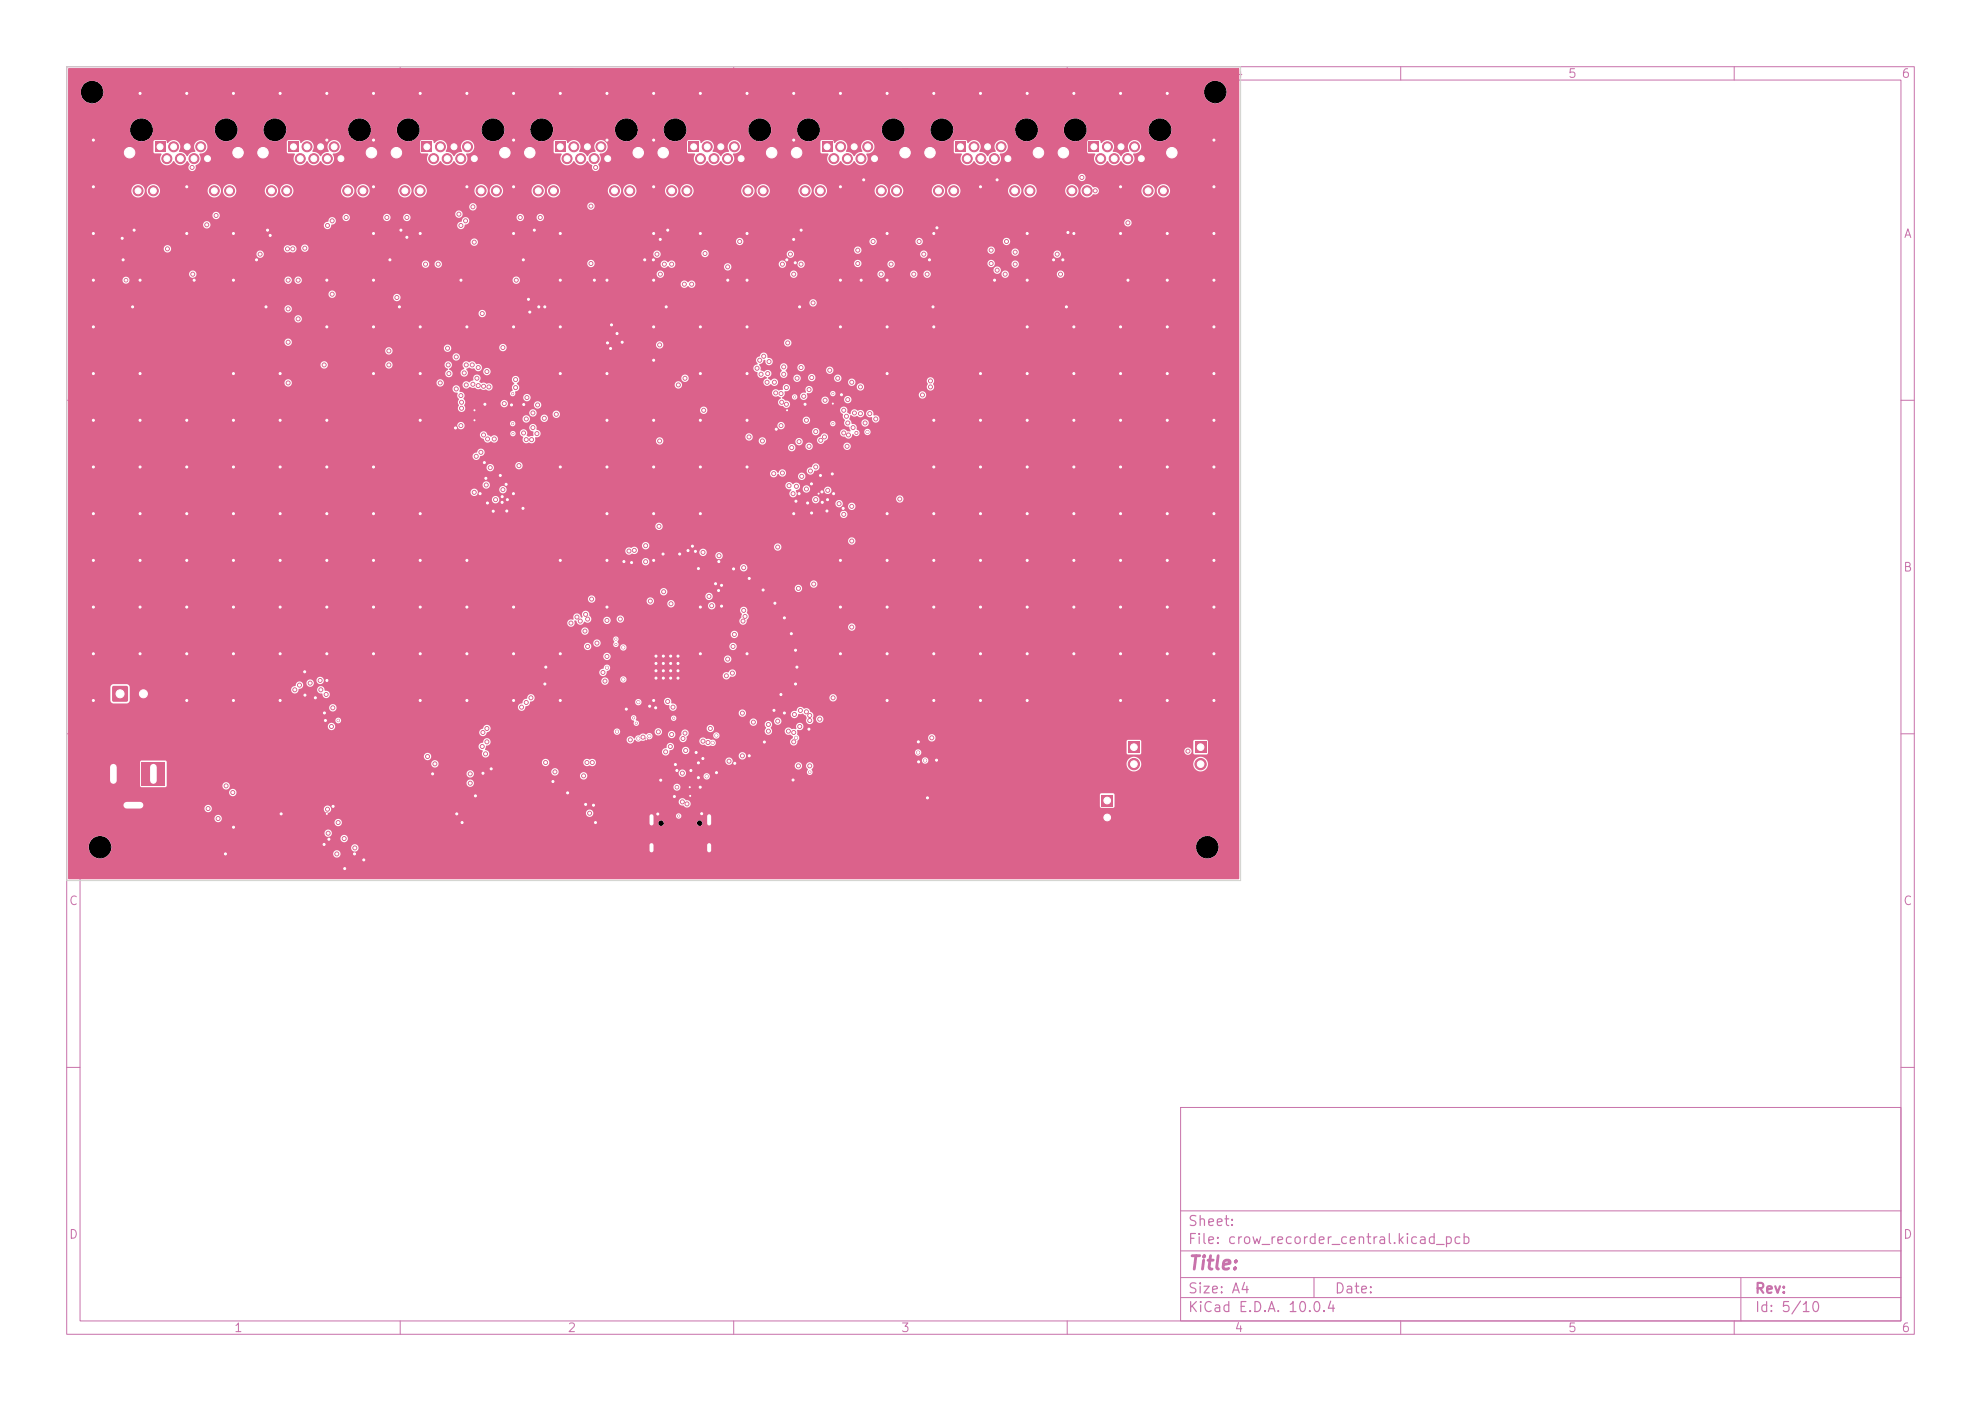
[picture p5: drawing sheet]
<svg xmlns="http://www.w3.org/2000/svg" width="297mm" height="210mm" viewBox="0 0 297 210" stroke-linecap="round" stroke-linejoin="round" font-family="sans-serif">
<defs><g id="words">
<text font-size="2" fill="#c872ab" x="178" y="190.8">Title:</text>
<g font-size="1.5" fill="#c872ab">
<text x="178" y="184.2">Sheet:</text>
<text x="178" y="186.9">File: crow_recorder_central.kicad_pcb</text>
<text x="178" y="197.1">KiCad E.D.A. 10.0.4</text>
<text x="178" y="194.3">Size: A4</text>
<text x="200" y="194.3">Date:</text>
<text x="263" y="194.3">Rev:</text>
<text x="263" y="197.1">Id: 5/10</text>
</g>
<g font-size="1.3" fill="#c872ab">
<text x="35" y="12">1</text>
<text x="85" y="12">2</text>
<text x="135" y="12">3</text>
<text x="185" y="12">4</text>
<text x="235" y="12">5</text>
<text x="285" y="12">6</text>
<text x="285.4" y="36">A</text>
<text x="10.3" y="86">B</text>
<text x="285.3" y="86">B</text>
<text x="10.3" y="136">C</text>
<text x="285.3" y="136">C</text>
<text x="10.3" y="186">D</text>
<text x="285.3" y="186">D</text>
<text x="35" y="200">1</text>
<text x="85" y="200">2</text>
<text x="135" y="200">3</text>
<text x="185" y="200">4</text>
<text x="235" y="200">5</text>
<text x="285" y="200">6</text>
</g>
</g></defs>
<g fill="none" stroke="#c872ab" stroke-width=".15">
<path d="M10 10h277v190h-277zM12 12h273v186h-273zM60 10v2M110 10v2M160 10v2M210 10v2M260 10v2M10 60h2M285 60h2M10 110h2M285 110h2M10 160h2"/>
<path d="M177 166h108v32h-108zM285 160h2M60 198v2M110 198v2M160 198v2M177 194.5h108M177 191.5h108M177 187.5h108M177 181.5h108M197 191.5v3M210 198v2M260 198v2"/>
<path d="M261 191.5v6.5"/>
</g>
<path d="M163.2 21.3h1.5v1.5h-1.5z" fill="#db628b"/>
<g fill="#db628b" stroke="#db628b" stroke-width=".15">
<circle cx="165" cy="23.8" r=".75"/>
<circle cx="166" cy="22" r=".75"/>
<circle cx="167" cy="23.8" r=".75"/>
<circle cx="168.1" cy="22" r=".75"/>
<circle cx="169.1" cy="23.8" r=".75"/>
<circle cx="170.1" cy="22" r=".75"/>
<circle cx="171.1" cy="23.8" r=".75"/>
<circle cx="160.7" cy="28.6" r=".75"/>
<circle cx="163" cy="28.6" r=".75"/>
<circle cx="172.1" cy="28.6" r=".75"/>
<circle cx="174.4" cy="28.6" r=".75"/>
<circle cx="159.4" cy="22.9" r="1.15"/>
<circle cx="175.7" cy="22.9" r="1.15"/>
</g>
<path d="M63.2 21.3h1.6v1.5h-1.6z" fill="#db628b"/>
<g fill="#db628b" stroke="#db628b" stroke-width=".15">
<circle cx="65" cy="23.8" r=".75"/>
<circle cx="66" cy="22" r=".75"/>
<circle cx="67" cy="23.8" r=".75"/>
<circle cx="68.1" cy="22" r=".75"/>
<circle cx="69.1" cy="23.8" r=".75"/>
<circle cx="70.1" cy="22" r=".75"/>
<circle cx="71.1" cy="23.8" r=".75"/>
<circle cx="60.7" cy="28.6" r=".75"/>
<circle cx="63" cy="28.6" r=".75"/>
<circle cx="72.1" cy="28.6" r=".75"/>
<circle cx="74.4" cy="28.6" r=".75"/>
<circle cx="59.4" cy="22.9" r="1.15"/>
<circle cx="75.7" cy="22.9" r="1.15"/>
</g>
<path d="M97.7 122.3v1.1M97.7 126.7v.8M106.3 122.3v1.1M106.3 126.7v.8" fill="none" stroke="#db628b" stroke-width="1"/>
<path d="M123.2 21.3h1.5v1.5h-1.5z" fill="#db628b"/>
<g fill="#db628b" stroke="#db628b" stroke-width=".15">
<circle cx="125" cy="23.8" r=".75"/>
<circle cx="126" cy="22" r=".75"/>
<circle cx="127" cy="23.8" r=".75"/>
<circle cx="128.1" cy="22" r=".75"/>
<circle cx="129.1" cy="23.8" r=".75"/>
<circle cx="130.1" cy="22" r=".75"/>
<circle cx="131.1" cy="23.8" r=".75"/>
<circle cx="120.7" cy="28.6" r=".75"/>
<circle cx="123" cy="28.6" r=".75"/>
<circle cx="132.1" cy="28.6" r=".75"/>
<circle cx="134.4" cy="28.6" r=".75"/>
<circle cx="119.4" cy="22.9" r="1.15"/>
<circle cx="135.7" cy="22.9" r="1.15"/>
</g>
<path d="M103.2 21.3h1.5v1.5h-1.5z" fill="#db628b"/>
<g fill="#db628b" stroke="#db628b" stroke-width=".15">
<circle cx="105" cy="23.8" r=".75"/>
<circle cx="106" cy="22" r=".75"/>
<circle cx="107" cy="23.8" r=".75"/>
<circle cx="108.1" cy="22" r=".75"/>
<circle cx="109.1" cy="23.8" r=".75"/>
<circle cx="110.1" cy="22" r=".75"/>
<circle cx="111.1" cy="23.8" r=".75"/>
<circle cx="100.7" cy="28.6" r=".75"/>
<circle cx="103" cy="28.6" r=".75"/>
<circle cx="112.1" cy="28.6" r=".75"/>
<circle cx="114.4" cy="28.6" r=".75"/>
<circle cx="99.4" cy="22.9" r="1.15"/>
<circle cx="115.7" cy="22.9" r="1.15"/>
</g>
<path d="M83.2 21.3h1.5v1.5h-1.5z" fill="#db628b"/>
<g fill="#db628b" stroke="#db628b" stroke-width=".15">
<circle cx="85" cy="23.8" r=".75"/>
<circle cx="86" cy="22" r=".75"/>
<circle cx="87" cy="23.8" r=".75"/>
<circle cx="88.1" cy="22" r=".75"/>
<circle cx="89.1" cy="23.8" r=".75"/>
<circle cx="90.1" cy="22" r=".75"/>
<circle cx="91.1" cy="23.8" r=".75"/>
<circle cx="80.7" cy="28.6" r=".75"/>
<circle cx="83" cy="28.6" r=".75"/>
<circle cx="92.1" cy="28.6" r=".75"/>
<circle cx="94.4" cy="28.6" r=".75"/>
<circle cx="79.4" cy="22.9" r="1.15"/>
<circle cx="95.7" cy="22.9" r="1.15"/>
</g>
<path d="M179.1 111.2h1.8v1.7h-1.8z" fill="#db628b"/>
<circle cx="180" cy="114.5" r=".85" fill="#db628b" stroke="#db628b" stroke-width=".15"/>
<path d="M23.2 21.3h1.6v1.5h-1.6z" fill="#db628b"/>
<g fill="#db628b" stroke="#db628b" stroke-width=".15">
<circle cx="25" cy="23.8" r=".75"/>
<circle cx="26" cy="22" r=".75"/>
<circle cx="27" cy="23.8" r=".75"/>
<circle cx="28.1" cy="22" r=".75"/>
<circle cx="29.1" cy="23.8" r=".75"/>
<circle cx="30.1" cy="22" r=".75"/>
<circle cx="31.1" cy="23.8" r=".75"/>
<circle cx="20.7" cy="28.6" r=".75"/>
<circle cx="23" cy="28.6" r=".75"/>
<circle cx="32.1" cy="28.6" r=".75"/>
<circle cx="34.4" cy="28.6" r=".75"/>
<circle cx="19.4" cy="22.9" r="1.15"/>
<circle cx="35.7" cy="22.9" r="1.15"/>
</g>
<path d="M165.1 119.2h1.7v1.7h-1.7z" fill="#db628b"/>
<circle cx="166" cy="122.5" r=".85" fill="#db628b" stroke="#db628b" stroke-width=".15"/>
<path d="M16.9 102.9h2.2v2.2h-2.2z" fill="#db628b"/>
<g fill="#db628b" stroke="#db628b" stroke-width=".15">
<circle cx="21.5" cy="104" r="1.2"/>
<circle cx="98.4" cy="98.4" r=".3"/>
<circle cx="98.4" cy="99.5" r=".3"/>
<circle cx="98.4" cy="100.5" r=".3"/>
<circle cx="98.4" cy="101.7" r=".3"/>
<circle cx="99.4" cy="98.4" r=".3"/>
<circle cx="99.4" cy="99.5" r=".3"/>
<circle cx="99.4" cy="100.5" r=".3"/>
<circle cx="99.4" cy="101.7" r=".3"/>
<circle cx="100.5" cy="98.4" r=".3"/>
<circle cx="100.6" cy="99.5" r=".3"/>
<circle cx="100.5" cy="100.5" r=".3"/>
<circle cx="100.5" cy="101.7" r=".3"/>
<circle cx="101.7" cy="98.4" r=".3"/>
<circle cx="101.7" cy="99.5" r=".3"/>
<circle cx="101.7" cy="100.5" r=".3"/>
<circle cx="101.7" cy="101.7" r=".3"/>
</g>
<path d="M169.1 111.2h1.8v1.7h-1.8z" fill="#db628b"/>
<circle cx="170" cy="114.5" r=".85" fill="#db628b" stroke="#db628b" stroke-width=".15"/>
<path d="M143.2 21.3h1.5v1.5h-1.5z" fill="#db628b"/>
<g fill="#db628b" stroke="#db628b" stroke-width=".15">
<circle cx="145" cy="23.8" r=".75"/>
<circle cx="146" cy="22" r=".75"/>
<circle cx="147" cy="23.8" r=".75"/>
<circle cx="148.1" cy="22" r=".75"/>
<circle cx="149.1" cy="23.8" r=".75"/>
<circle cx="150.1" cy="22" r=".75"/>
<circle cx="151.1" cy="23.8" r=".75"/>
<circle cx="140.7" cy="28.6" r=".75"/>
<circle cx="143" cy="28.6" r=".75"/>
<circle cx="152.1" cy="28.6" r=".75"/>
<circle cx="154.4" cy="28.6" r=".75"/>
<circle cx="139.4" cy="22.9" r="1.15"/>
<circle cx="155.7" cy="22.9" r="1.15"/>
</g>
<g fill="#db628b">
<path d="M21.2 114.3h3.6v3.5h-3.6z"/>
<path d="M15.7 114.5l.5-.2h1.7l.4 .2 .2 .5v2l-.3 .6-.5 .2h-1.5l-.5-.3-.2-.5v-2z"/>
<path d="M18.5 119.2l.5-.2h1.9a.88 .88 0 0 1 .8 .8v1.8a.88 .88 0 0 1-.8 .9h-1.8a.88 .88 0 0 1-.8-.9v-1.9z"/>
<path d="M43.2 21.3h1.5v1.5h-1.5z"/>
</g>
<g fill="#db628b" stroke="#db628b" stroke-width=".15">
<circle cx="45" cy="23.8" r=".75"/>
<circle cx="46" cy="22" r=".75"/>
<circle cx="47" cy="23.8" r=".75"/>
<circle cx="48.1" cy="22" r=".75"/>
<circle cx="49.1" cy="23.8" r=".75"/>
<circle cx="50.1" cy="22" r=".75"/>
<circle cx="51.1" cy="23.8" r=".75"/>
<circle cx="40.7" cy="28.6" r=".75"/>
<circle cx="43" cy="28.6" r=".75"/>
<circle cx="52.1" cy="28.6" r=".75"/>
<circle cx="54.4" cy="28.6" r=".75"/>
<circle cx="39.4" cy="22.9" r="1.15"/>
<circle cx="55.7" cy="22.9" r="1.15"/>
<circle cx="139.5" cy="58" r=".3"/>
<circle cx="127.1" cy="63.4" r=".3"/>
<circle cx="150.7" cy="41.1" r=".3"/>
<circle cx="164.2" cy="28.6" r=".3"/>
<circle cx="129.7" cy="63.4" r=".3"/>
<circle cx="152.2" cy="39.6" r=".3"/>
<circle cx="138.3" cy="59.2" r=".3"/>
<circle cx="128.1" cy="61.9" r=".3"/>
<circle cx="162.2" cy="26.6" r=".3"/>
<circle cx="149.5" cy="40.5" r=".3"/>
<circle cx="152.2" cy="37.8" r=".3"/>
<circle cx="139.5" cy="57.1" r=".3"/>
<circle cx="63" cy="84" r=".3"/>
<circle cx="118.9" cy="116.9" r=".3"/>
<circle cx="161" cy="14" r=".3"/>
<circle cx="49" cy="49" r=".3"/>
<circle cx="99.9" cy="46" r=".3"/>
<circle cx="125" cy="74" r=".3"/>
<circle cx="76.7" cy="60.7" r=".3"/>
<circle cx="154" cy="77" r=".3"/>
<circle cx="105.4" cy="113.7" r=".3"/>
<circle cx="118.6" cy="95" r=".3"/>
<circle cx="49" cy="63" r=".3"/>
<circle cx="105" cy="70" r=".3"/>
<circle cx="56" cy="49" r=".3"/>
<circle cx="33.8" cy="128" r=".3"/>
<circle cx="35" cy="42" r=".3"/>
<circle cx="28" cy="70" r=".3"/>
<circle cx="96.7" cy="39" r=".3"/>
<circle cx="56" cy="84" r=".3"/>
<circle cx="140.5" cy="34.1" r=".22"/>
<circle cx="133" cy="77" r=".3"/>
<circle cx="63" cy="56" r=".3"/>
<circle cx="28" cy="77" r=".3"/>
<circle cx="168" cy="84" r=".3"/>
<circle cx="133" cy="98" r=".3"/>
<circle cx="124.8" cy="71" r=".3"/>
<circle cx="28" cy="28" r=".3"/>
<circle cx="168" cy="77" r=".3"/>
<circle cx="103.4" cy="118" r=".15"/>
<circle cx="74" cy="76.6" r=".23"/>
<circle cx="45.7" cy="100.7" r=".3"/>
<circle cx="108.2" cy="87.7" r=".3"/>
<circle cx="77" cy="91" r=".3"/>
<circle cx="98" cy="21" r=".3"/>
<circle cx="160.1" cy="34.9" r=".3"/>
<circle cx="21" cy="84" r=".3"/>
<circle cx="168" cy="35" r=".3"/>
<circle cx="69.1" cy="42" r=".3"/>
<circle cx="154" cy="84" r=".3"/>
<circle cx="147" cy="91" r=".3"/>
<circle cx="133" cy="14" r=".3"/>
<circle cx="78.4" cy="76.2" r=".3"/>
<circle cx="175" cy="91" r=".3"/>
<circle cx="175" cy="63" r=".3"/>
<circle cx="56" cy="14" r=".3"/>
<circle cx="19.9" cy="46" r=".3"/>
<circle cx="147" cy="14" r=".3"/>
<circle cx="114.6" cy="111.2" r=".3"/>
<circle cx="59.9" cy="46" r=".3"/>
<circle cx="98" cy="70" r=".3"/>
<circle cx="49" cy="84" r=".3"/>
<circle cx="64.9" cy="116" r=".3"/>
<circle cx="104.4" cy="112.8" r=".3"/>
<circle cx="78.5" cy="39" r=".3"/>
<circle cx="76" cy="76.6" r=".3"/>
<circle cx="21" cy="91" r=".3"/>
<circle cx="147" cy="98" r=".3"/>
<circle cx="85.1" cy="118.8" r=".3"/>
<circle cx="154" cy="105" r=".3"/>
<circle cx="42" cy="14" r=".3"/>
<circle cx="75.9" cy="72.6" r=".3"/>
<circle cx="175" cy="14" r=".3"/>
<circle cx="108.2" cy="90.9" r=".3"/>
<circle cx="51.7" cy="130.2" r=".3"/>
<circle cx="107.7" cy="88.5" r=".3"/>
<circle cx="38.5" cy="39" r=".3"/>
<circle cx="91" cy="70" r=".3"/>
<circle cx="133" cy="42" r=".3"/>
<circle cx="98" cy="63" r=".3"/>
<circle cx="139.4" cy="39" r=".3"/>
<circle cx="140" cy="14" r=".3"/>
<circle cx="89.1" cy="42" r=".3"/>
<circle cx="105" cy="77" r=".3"/>
<circle cx="49" cy="70" r=".3"/>
<circle cx="161" cy="98" r=".3"/>
<circle cx="147" cy="105" r=".3"/>
<circle cx="28" cy="35" r=".3"/>
<circle cx="182" cy="42" r=".3"/>
<circle cx="98.3" cy="106.1" r=".3"/>
<circle cx="98.6" cy="122" r=".3"/>
<circle cx="147" cy="70" r=".3"/>
<circle cx="14" cy="49" r=".3"/>
<circle cx="21" cy="70" r=".3"/>
<circle cx="126" cy="28" r=".3"/>
<circle cx="98" cy="84" r=".3"/>
<circle cx="89" cy="120.7" r=".3"/>
<circle cx="137.7" cy="111.2" r=".23"/>
<circle cx="56" cy="21" r=".3"/>
<circle cx="63" cy="77" r=".3"/>
<circle cx="133" cy="91" r=".3"/>
<circle cx="63" cy="98" r=".3"/>
<circle cx="140.4" cy="113.9" r=".3"/>
<circle cx="129.1" cy="42" r=".3"/>
<circle cx="35" cy="91" r=".3"/>
<circle cx="14" cy="28" r=".3"/>
<circle cx="107.3" cy="87.5" r=".3"/>
<circle cx="123" cy="71.3" r=".3"/>
<circle cx="21" cy="42" r=".3"/>
<circle cx="175" cy="56" r=".3"/>
<circle cx="182" cy="49" r=".3"/>
<circle cx="70" cy="84" r=".3"/>
<circle cx="42" cy="56" r=".3"/>
<circle cx="182" cy="70" r=".3"/>
<circle cx="147" cy="56" r=".3"/>
<circle cx="159.3" cy="39" r=".3"/>
<circle cx="161" cy="84" r=".3"/>
<circle cx="42" cy="91" r=".3"/>
<circle cx="126" cy="84" r=".3"/>
<circle cx="84" cy="14" r=".3"/>
<circle cx="121.3" cy="109.3" r=".3"/>
<circle cx="105" cy="49" r=".3"/>
<circle cx="182" cy="63" r=".3"/>
<circle cx="14" cy="35" r=".3"/>
<circle cx="159.9" cy="46" r=".3"/>
<circle cx="35" cy="35" r=".3"/>
<circle cx="63" cy="14" r=".3"/>
<circle cx="14" cy="105" r=".3"/>
<circle cx="140" cy="98" r=".3"/>
<circle cx="21" cy="14" r=".3"/>
<circle cx="14" cy="77" r=".3"/>
<circle cx="169.1" cy="42" r=".3"/>
<circle cx="154" cy="42" r=".3"/>
<circle cx="120.7" cy="60.6" r=".3"/>
<circle cx="140" cy="70" r=".3"/>
<circle cx="133" cy="35" r=".3"/>
<circle cx="35" cy="77" r=".3"/>
<circle cx="48.6" cy="106.9" r=".3"/>
<circle cx="14" cy="42" r=".3"/>
<circle cx="84" cy="70" r=".3"/>
<circle cx="175" cy="98" r=".3"/>
<circle cx="49" cy="102" r=".3"/>
<circle cx="56" cy="70" r=".3"/>
<circle cx="84" cy="56" r=".3"/>
<circle cx="116" cy="106.5" r=".3"/>
<circle cx="56" cy="42" r=".3"/>
<circle cx="21" cy="98" r=".3"/>
<circle cx="70" cy="98" r=".3"/>
<circle cx="42.2" cy="122" r=".3"/>
<circle cx="168" cy="56" r=".3"/>
<circle cx="63" cy="49" r=".3"/>
<circle cx="28" cy="105" r=".3"/>
<circle cx="126.2" cy="59.2" r=".3"/>
<circle cx="149.5" cy="27" r=".3"/>
<circle cx="124.1" cy="74.9" r=".3"/>
<circle cx="101.5" cy="115.5" r=".3"/>
<circle cx="82.9" cy="117.2" r=".3"/>
<circle cx="91" cy="63" r=".3"/>
<circle cx="49" cy="21" r=".3"/>
<circle cx="154" cy="56" r=".3"/>
<circle cx="122.7" cy="74" r=".15"/>
<circle cx="168" cy="63" r=".3"/>
<circle cx="93.9" cy="106.3" r=".3"/>
<circle cx="98" cy="105" r=".3"/>
<circle cx="117.6" cy="106.9" r=".22"/>
<circle cx="98" cy="28" r=".3"/>
<circle cx="76.1" cy="74.9" r=".3"/>
<circle cx="49" cy="14" r=".3"/>
<circle cx="104.3" cy="82.7" r=".3"/>
<circle cx="42" cy="70" r=".3"/>
<circle cx="91" cy="21" r=".3"/>
<circle cx="175" cy="49" r=".3"/>
<circle cx="158" cy="39" r=".22"/>
<circle cx="119" cy="21" r=".3"/>
<circle cx="48.8" cy="108" r=".22"/>
<circle cx="98" cy="77" r=".3"/>
<circle cx="42" cy="98" r=".3"/>
<circle cx="147" cy="77" r=".3"/>
<circle cx="91.7" cy="48.7" r=".3"/>
<circle cx="168" cy="70" r=".3"/>
<circle cx="168" cy="91" r=".3"/>
<circle cx="93.5" cy="84.2" r=".3"/>
<circle cx="175" cy="35" r=".3"/>
<circle cx="98" cy="49" r=".3"/>
<circle cx="182" cy="56" r=".3"/>
<circle cx="154" cy="14" r=".3"/>
<circle cx="182" cy="91" r=".3"/>
<circle cx="133" cy="105" r=".3"/>
<circle cx="14" cy="56" r=".3"/>
<circle cx="70" cy="14" r=".3"/>
<circle cx="91" cy="77" r=".3"/>
<circle cx="77" cy="21" r=".3"/>
<circle cx="112" cy="98" r=".3"/>
<circle cx="98" cy="42" r=".3"/>
<circle cx="14" cy="84" r=".3"/>
<circle cx="110" cy="85.3" r=".3"/>
<circle cx="103.5" cy="119.3" r=".15"/>
<circle cx="49" cy="91" r=".3"/>
<circle cx="116.4" cy="64.3" r=".3"/>
<circle cx="91" cy="56" r=".3"/>
<circle cx="182" cy="77" r=".3"/>
<circle cx="147" cy="84" r=".3"/>
<circle cx="119.3" cy="97.5" r=".3"/>
<circle cx="75.3" cy="75.3" r=".3"/>
<circle cx="161" cy="77" r=".3"/>
<circle cx="116.2" cy="90.4" r=".3"/>
<circle cx="42" cy="105" r=".3"/>
<circle cx="112" cy="42" r=".3"/>
<circle cx="56" cy="91" r=".3"/>
<circle cx="168" cy="98" r=".3"/>
<circle cx="133" cy="84" r=".3"/>
<circle cx="98" cy="35" r=".3"/>
<circle cx="147" cy="63" r=".3"/>
<circle cx="75" cy="71.3" r=".3"/>
<circle cx="112" cy="63" r=".3"/>
<circle cx="77" cy="98" r=".3"/>
<circle cx="87.8" cy="120.6" r=".22"/>
<circle cx="107.8" cy="84.2" r=".3"/>
<circle cx="175" cy="84" r=".3"/>
<circle cx="161" cy="49" r=".3"/>
<circle cx="182" cy="21" r=".3"/>
<circle cx="71.1" cy="61.5" r=".15"/>
<circle cx="119.9" cy="46" r=".3"/>
<circle cx="35" cy="70" r=".3"/>
<circle cx="99.4" cy="83.1" r=".3"/>
<circle cx="140" cy="35" r=".3"/>
<circle cx="104.7" cy="114.4" r=".3"/>
<circle cx="71.3" cy="119.3" r=".3"/>
<circle cx="140" cy="84" r=".3"/>
<circle cx="81.7" cy="102.5" r=".3"/>
<circle cx="114.4" cy="88.4" r=".3"/>
<circle cx="14" cy="70" r=".3"/>
<circle cx="94.7" cy="84.3" r=".3"/>
<circle cx="89.3" cy="123.3" r=".3"/>
<circle cx="99.1" cy="116.9" r=".3"/>
<circle cx="126" cy="14" r=".3"/>
<circle cx="154" cy="70" r=".3"/>
<circle cx="124.9" cy="60.5" r=".15"/>
<circle cx="126" cy="98" r=".3"/>
<circle cx="168" cy="28" r=".3"/>
<circle cx="119.2" cy="39.4" r=".3"/>
<circle cx="121.7" cy="76.9" r=".3"/>
<circle cx="28" cy="14" r=".3"/>
<circle cx="77" cy="49" r=".3"/>
<circle cx="133" cy="49" r=".3"/>
<circle cx="45.7" cy="104.2" r=".3"/>
<circle cx="48.6" cy="126.6" r=".3"/>
<circle cx="28" cy="98" r=".3"/>
<circle cx="104.7" cy="116.6" r=".3"/>
<circle cx="119.8" cy="74" r=".22"/>
<circle cx="28" cy="63" r=".3"/>
<circle cx="103.1" cy="82.5" r=".3"/>
<circle cx="112" cy="35" r=".3"/>
<circle cx="63" cy="91" r=".3"/>
<circle cx="161" cy="56" r=".3"/>
<circle cx="21" cy="56" r=".3"/>
<circle cx="77" cy="14" r=".3"/>
<circle cx="35" cy="98" r=".3"/>
<circle cx="105" cy="56" r=".3"/>
<circle cx="35" cy="105" r=".3"/>
<circle cx="104.7" cy="85.2" r=".3"/>
<circle cx="53.1" cy="128" r=".23"/>
<circle cx="77" cy="28" r=".3"/>
<circle cx="42" cy="77" r=".3"/>
<circle cx="91" cy="42" r=".3"/>
<circle cx="61" cy="35.6" r=".3"/>
<circle cx="35" cy="63" r=".3"/>
<circle cx="56" cy="35" r=".3"/>
<circle cx="137.7" cy="114.2" r=".3"/>
<circle cx="161" cy="63" r=".3"/>
<circle cx="107.4" cy="115.8" r=".3"/>
<circle cx="119" cy="35.9" r=".3"/>
<circle cx="112.3" cy="86.7" r=".3"/>
<circle cx="98" cy="54" r=".3"/>
<circle cx="105" cy="14" r=".3"/>
<circle cx="105.2" cy="122" r=".3"/>
<circle cx="117.1" cy="104.1" r=".3"/>
<circle cx="54.5" cy="128.9" r=".3"/>
<circle cx="63" cy="105" r=".3"/>
<circle cx="175" cy="77" r=".3"/>
<circle cx="149.1" cy="42" r=".3"/>
<circle cx="28" cy="91" r=".3"/>
<circle cx="175" cy="70" r=".3"/>
<circle cx="80.1" cy="34.5" r=".3"/>
<circle cx="72.4" cy="115.9" r=".3"/>
<circle cx="56" cy="56" r=".3"/>
<circle cx="112.3" cy="113.3" r=".3"/>
<circle cx="139.9" cy="46" r=".3"/>
<circle cx="14" cy="91" r=".3"/>
<circle cx="42" cy="84" r=".3"/>
<circle cx="56" cy="28" r=".3"/>
<circle cx="49" cy="122" r=".15"/>
<circle cx="140" cy="91" r=".3"/>
<circle cx="161" cy="35" r=".3"/>
<circle cx="182" cy="98" r=".3"/>
<circle cx="63" cy="63" r=".3"/>
<circle cx="39.9" cy="46" r=".3"/>
<circle cx="126" cy="49" r=".3"/>
<circle cx="70" cy="91" r=".3"/>
<circle cx="109.1" cy="42" r=".3"/>
<circle cx="105" cy="118" r=".3"/>
<circle cx="129.5" cy="27" r=".3"/>
<circle cx="105" cy="63" r=".3"/>
<circle cx="92.5" cy="50" r=".3"/>
<circle cx="91" cy="84" r=".3"/>
<circle cx="112" cy="70" r=".3"/>
<circle cx="35" cy="14" r=".3"/>
<circle cx="70" cy="49" r=".3"/>
<circle cx="123.3" cy="75.3" r=".3"/>
<circle cx="123.2" cy="73.7" r=".3"/>
<circle cx="154" cy="35" r=".3"/>
<circle cx="101.1" cy="119.4" r=".3"/>
<circle cx="18.3" cy="35.7" r=".3"/>
<circle cx="72.7" cy="60.6" r=".3"/>
<circle cx="72" cy="74" r=".3"/>
<circle cx="161" cy="70" r=".3"/>
<circle cx="93.3" cy="51.3" r=".3"/>
<circle cx="69.3" cy="123.3" r=".3"/>
<circle cx="126" cy="91" r=".3"/>
<circle cx="77" cy="35" r=".3"/>
<circle cx="103.6" cy="115.5" r=".3"/>
<circle cx="103.8" cy="81.9" r=".3"/>
<circle cx="47.3" cy="104.6" r=".3"/>
<circle cx="147" cy="28" r=".3"/>
<circle cx="35" cy="124" r=".3"/>
<circle cx="98" cy="39" r=".22"/>
<circle cx="56" cy="77" r=".3"/>
<circle cx="80.8" cy="46" r=".3"/>
<circle cx="139.1" cy="119.6" r=".3"/>
<circle cx="112" cy="14" r=".3"/>
<circle cx="49.3" cy="125.8" r=".3"/>
<circle cx="91.5" cy="52.2" r=".3"/>
<circle cx="119" cy="14" r=".3"/>
<circle cx="72.6" cy="69.3" r=".3"/>
<circle cx="105" cy="91" r=".3"/>
<circle cx="91" cy="91" r=".3"/>
<circle cx="72.8" cy="71.7" r=".3"/>
<circle cx="71.1" cy="63" r=".15"/>
<circle cx="175" cy="105" r=".3"/>
<circle cx="28" cy="84" r=".3"/>
<circle cx="154" cy="91" r=".3"/>
<circle cx="182" cy="35" r=".3"/>
<circle cx="110.2" cy="114.4" r=".3"/>
<circle cx="49" cy="77" r=".3"/>
<circle cx="112" cy="49" r=".3"/>
<circle cx="91.1" cy="51.4" r=".3"/>
<circle cx="126" cy="42" r=".3"/>
<circle cx="126.4" cy="76.2" r=".3"/>
<circle cx="120.1" cy="34.5" r=".3"/>
<circle cx="140" cy="49" r=".3"/>
<circle cx="91" cy="14" r=".3"/>
<circle cx="68.3" cy="64.1" r=".3"/>
<circle cx="14" cy="21" r=".3"/>
<circle cx="161" cy="91" r=".3"/>
<circle cx="18.5" cy="39" r=".3"/>
<circle cx="101.3" cy="114.6" r=".3"/>
<circle cx="73.6" cy="115.2" r=".3"/>
<circle cx="140" cy="105" r=".3"/>
<circle cx="175" cy="42" r=".3"/>
<circle cx="182" cy="105" r=".3"/>
<circle cx="140" cy="77" r=".3"/>
<circle cx="35" cy="56" r=".3"/>
<circle cx="140" cy="63" r=".3"/>
<circle cx="84" cy="105" r=".3"/>
<circle cx="105" cy="35" r=".3"/>
<circle cx="21" cy="63" r=".3"/>
<circle cx="40.5" cy="35.3" r=".3"/>
<circle cx="98" cy="14" r=".3"/>
<circle cx="124" cy="76.6" r=".3"/>
<circle cx="101.9" cy="83.1" r=".3"/>
<circle cx="63" cy="35" r=".3"/>
<circle cx="79.4" cy="46.8" r=".3"/>
<circle cx="78.5" cy="60.6" r=".3"/>
<circle cx="97.4" cy="105.9" r=".3"/>
<circle cx="79.2" cy="44.9" r=".3"/>
<circle cx="14" cy="98" r=".3"/>
<circle cx="75.3" cy="74.4" r=".3"/>
<circle cx="154" cy="49" r=".3"/>
<circle cx="42" cy="63" r=".3"/>
<circle cx="117.6" cy="92.6" r=".3"/>
<circle cx="60.1" cy="34.5" r=".3"/>
<circle cx="84" cy="84" r=".3"/>
<circle cx="68.5" cy="122" r=".3"/>
<circle cx="118" cy="38.9" r=".22"/>
<circle cx="14" cy="63" r=".3"/>
<circle cx="121.7" cy="72.5" r=".3"/>
<circle cx="105" cy="98" r=".3"/>
<circle cx="81.8" cy="100" r=".3"/>
<circle cx="49.9" cy="120.9" r=".3"/>
<circle cx="133" cy="56" r=".3"/>
<circle cx="70" cy="105" r=".3"/>
<circle cx="73.1" cy="75.4" r=".3"/>
<circle cx="182" cy="84" r=".3"/>
<circle cx="20.1" cy="34.5" r=".3"/>
<circle cx="168" cy="49" r=".3"/>
<circle cx="121.1" cy="75.4" r=".3"/>
<circle cx="154" cy="98" r=".3"/>
<circle cx="56" cy="98" r=".3"/>
<circle cx="70" cy="28" r=".3"/>
<circle cx="35" cy="84" r=".3"/>
<circle cx="40.1" cy="34.5" r=".3"/>
<circle cx="99" cy="35.9" r=".3"/>
<circle cx="119.5" cy="100" r=".3"/>
<circle cx="84" cy="49" r=".3"/>
<circle cx="49" cy="98" r=".3"/>
<circle cx="100.1" cy="34.5" r=".3"/>
<circle cx="182" cy="28" r=".3"/>
<circle cx="81.7" cy="46" r=".3"/>
<circle cx="84" cy="42" r=".3"/>
<circle cx="168" cy="105" r=".3"/>
<circle cx="112" cy="56" r=".3"/>
<circle cx="77" cy="105" r=".3"/>
<circle cx="119.3" cy="75.1" r=".3"/>
<circle cx="84" cy="98" r=".3"/>
<circle cx="154" cy="63" r=".3"/>
<circle cx="49" cy="42" r=".3"/>
<circle cx="29.1" cy="42" r=".3"/>
<circle cx="84" cy="35" r=".3"/>
<circle cx="168" cy="14" r=".3"/>
<circle cx="77" cy="74" r=".3"/>
<circle cx="119.3" cy="102.5" r=".3"/>
<circle cx="118" cy="61.5" r=".15"/>
<circle cx="96.9" cy="110.8" r=".15"/>
<circle cx="21" cy="77" r=".3"/>
<circle cx="119" cy="77" r=".3"/>
<circle cx="58.5" cy="39" r=".3"/>
<circle cx="169.1" cy="33.4" r=".3"/>
<circle cx="134.9" cy="74.8" r=".3"/>
<circle cx="127.9" cy="64.1" r=".3"/>
<circle cx="127" cy="66.9" r=".3"/>
<circle cx="127.2" cy="65.2" r=".3"/>
<circle cx="124.9" cy="59" r=".15"/>
<circle cx="75.4" cy="52.1" r=".3"/>
<circle cx="63.8" cy="39.6" r=".3"/>
<circle cx="58" cy="32.6" r=".3"/>
<circle cx="79" cy="59.6" r=".3"/>
<circle cx="61" cy="32.6" r=".3"/>
<circle cx="65.7" cy="39.6" r=".3"/>
<circle cx="68.8" cy="32.1" r=".3"/>
<circle cx="69.8" cy="33.1" r=".3"/>
<circle cx="70.9" cy="31" r=".3"/>
<circle cx="71.1" cy="36.3" r=".3"/>
<circle cx="69.1" cy="33.8" r=".3"/>
<circle cx="102.7" cy="109.9" r=".3"/>
<circle cx="90.4" cy="100.8" r=".3"/>
<circle cx="98.7" cy="109.7" r=".3"/>
<circle cx="109.9" cy="96.9" r=".3"/>
<circle cx="100.5" cy="111.9" r=".3"/>
<circle cx="115.2" cy="109.6" r=".3"/>
<circle cx="109.8" cy="100.9" r=".3"/>
<circle cx="50.5" cy="128" r=".3"/>
<circle cx="109.3" cy="114.1" r=".3"/>
<circle cx="53.2" cy="127.1" r=".3"/>
<circle cx="111.5" cy="91.5" r=".3"/>
<circle cx="116.6" cy="108.1" r=".3"/>
<circle cx="111.3" cy="113.3" r=".3"/>
<circle cx="111.3" cy="106.9" r=".3"/>
<circle cx="49.1" cy="121.3" r=".3"/>
<circle cx="49.2" cy="124.9" r=".3"/>
<circle cx="77.3" cy="56.9" r=".3"/>
<circle cx="77.3" cy="58.1" r=".3"/>
<circle cx="74.3" cy="74.9" r=".3"/>
<circle cx="120.9" cy="73.3" r=".3"/>
<circle cx="122.3" cy="74.9" r=".3"/>
<circle cx="72.9" cy="72.7" r=".3"/>
<circle cx="50.7" cy="108" r=".17"/>
<circle cx="49.7" cy="108.9" r=".3"/>
<circle cx="49.9" cy="106.1" r=".3"/>
<circle cx="46.5" cy="102.4" r=".3"/>
<circle cx="50.7" cy="123.3" r=".3"/>
<circle cx="51.6" cy="125.7" r=".3"/>
<circle cx="127.7" cy="94" r=".3"/>
<circle cx="79.9" cy="64.1" r=".3"/>
<circle cx="78.9" cy="65.9" r=".3"/>
<circle cx="76.9" cy="59" r=".15"/>
<circle cx="79.7" cy="65.9" r=".3"/>
<circle cx="105.9" cy="116.4" r=".23"/>
<circle cx="92.5" cy="109.7" r=".22"/>
<circle cx="93.4" cy="97" r=".22"/>
<circle cx="93.5" cy="101.8" r=".22"/>
<circle cx="118.2" cy="109.6" r=".3"/>
<circle cx="119.7" cy="114.8" r=".3"/>
<circle cx="119.1" cy="107.1" r=".3"/>
<circle cx="121.4" cy="115.8" r=".17"/>
<circle cx="97.4" cy="110.4" r=".23"/>
<circle cx="121.4" cy="114.8" r=".3"/>
<circle cx="115.2" cy="108.6" r=".3"/>
<circle cx="106.8" cy="111.4" r=".23"/>
<circle cx="137.6" cy="112.8" r=".22"/>
<circle cx="138.7" cy="114" r=".23"/>
<circle cx="48.1" cy="103.4" r=".3"/>
<circle cx="65.2" cy="114.5" r=".3"/>
<circle cx="119.9" cy="108.9" r=".3"/>
<circle cx="83.2" cy="115.7" r=".3"/>
<circle cx="95.7" cy="110.7" r=".22"/>
<circle cx="81.8" cy="114.3" r=".3"/>
<circle cx="99.8" cy="112.7" r=".3"/>
<circle cx="102.4" cy="110.7" r=".3"/>
<circle cx="44.2" cy="103.4" r=".3"/>
<circle cx="64.1" cy="113.4" r=".3"/>
<circle cx="119.4" cy="110.6" r=".23"/>
<circle cx="107.4" cy="110.2" r=".22"/>
<circle cx="91" cy="100.1" r=".22"/>
<circle cx="106.5" cy="109.2" r=".3"/>
<circle cx="95.7" cy="105.2" r=".22"/>
<circle cx="137.8" cy="36.2" r=".3"/>
<circle cx="137" cy="41.1" r=".3"/>
<circle cx="129" cy="58" r=".3"/>
<circle cx="127.1" cy="59.9" r=".3"/>
<circle cx="44.7" cy="42" r=".3"/>
<circle cx="43.2" cy="42" r=".3"/>
<circle cx="39" cy="38.1" r=".3"/>
<circle cx="159" cy="41.1" r=".3"/>
<circle cx="158.5" cy="38.1" r=".3"/>
<circle cx="121.4" cy="108" r=".3"/>
<circle cx="90.7" cy="102.1" r=".3"/>
<circle cx="114.3" cy="66.1" r=".3"/>
<circle cx="96.8" cy="81.8" r=".3"/>
<circle cx="122.9" cy="107.8" r=".3"/>
<circle cx="76.9" cy="65" r=".15"/>
<circle cx="123.6" cy="65.5" r=".3"/>
<circle cx="110.1" cy="95.1" r=".3"/>
<circle cx="69.9" cy="54.7" r=".3"/>
<circle cx="73.3" cy="58" r=".3"/>
<circle cx="67.3" cy="56" r=".3"/>
<circle cx="70.9" cy="57.6" r=".3"/>
<circle cx="69.6" cy="55.9" r=".3"/>
<circle cx="70.8" cy="54.7" r=".3"/>
<circle cx="124.4" cy="55.5" r=".3"/>
<circle cx="127.7" cy="57.3" r=".3"/>
<circle cx="125.6" cy="56.7" r=".3"/>
<circle cx="150.9" cy="36.2" r=".3"/>
<circle cx="102.8" cy="112.5" r=".3"/>
<circle cx="106.1" cy="111.3" r=".3"/>
<circle cx="101.7" cy="122.3" r=".15"/>
<circle cx="103" cy="120.5" r=".3"/>
<circle cx="105.4" cy="111.1" r=".3"/>
<circle cx="102.3" cy="120.2" r=".3"/>
<circle cx="102.3" cy="115.9" r=".3"/>
<circle cx="99" cy="41.1" r=".3"/>
<circle cx="98.5" cy="38.1" r=".3"/>
<circle cx="31.2" cy="121.2" r=".3"/>
<circle cx="32.7" cy="122.7" r=".3"/>
<circle cx="34.9" cy="118.8" r=".3"/>
<circle cx="33.9" cy="117.8" r=".3"/>
<circle cx="69.2" cy="61.2" r=".3"/>
<circle cx="72.5" cy="57.9" r=".3"/>
<circle cx="73" cy="55.7" r=".3"/>
<circle cx="71.7" cy="55.1" r=".3"/>
<circle cx="69.1" cy="59.3" r=".3"/>
<circle cx="72.5" cy="65.2" r=".3"/>
<circle cx="75.4" cy="73.4" r=".3"/>
<circle cx="71.1" cy="73.8" r=".3"/>
<circle cx="69.1" cy="63.8" r=".3"/>
<circle cx="94.3" cy="82.6" r=".3"/>
<circle cx="120" cy="106.5" r=".3"/>
<circle cx="123.1" cy="66" r=".3"/>
<circle cx="112.3" cy="65.5" r=".3"/>
<circle cx="122" cy="87.5" r=".3"/>
<circle cx="96.8" cy="84.2" r=".3"/>
<circle cx="95.1" cy="82.5" r=".3"/>
<circle cx="78.5" cy="64.9" r=".3"/>
<circle cx="73.5" cy="70.1" r=".3"/>
<circle cx="77.8" cy="69.8" r=".3"/>
<circle cx="76.9" cy="63.5" r=".15"/>
<circle cx="72.1" cy="67.8" r=".3"/>
<circle cx="74.1" cy="65.8" r=".3"/>
<circle cx="73.1" cy="65.8" r=".3"/>
<circle cx="71.4" cy="68.4" r=".3"/>
<circle cx="119.8" cy="66.2" r=".3"/>
<circle cx="102.7" cy="56.7" r=".3"/>
<circle cx="111.5" cy="85.1" r=".3"/>
<circle cx="111.7" cy="92.4" r=".3"/>
<circle cx="119.4" cy="72.9" r=".3"/>
<circle cx="124.9" cy="104.6" r=".3"/>
<circle cx="101.7" cy="57.7" r=".3"/>
<circle cx="126.5" cy="61.5" r=".3"/>
<circle cx="105.5" cy="61.5" r=".3"/>
<circle cx="139.7" cy="110.6" r=".3"/>
<circle cx="80.6" cy="60.7" r=".3"/>
<circle cx="111.4" cy="93.1" r=".3"/>
<circle cx="130.1" cy="64.7" r=".23"/>
<circle cx="81.6" cy="62.7" r=".3"/>
<circle cx="80.5" cy="65" r=".3"/>
<circle cx="83.4" cy="62.1" r=".3"/>
<circle cx="75.6" cy="60.5" r=".3"/>
<circle cx="119" cy="111.2" r=".3"/>
<circle cx="94.5" cy="110.9" r=".3"/>
<circle cx="115" cy="57.3" r=".3"/>
<circle cx="114.1" cy="56.1" r=".3"/>
<circle cx="115.1" cy="56" r=".3"/>
<circle cx="117.5" cy="55" r=".3"/>
<circle cx="119.1" cy="59.5" r=".15"/>
<circle cx="44.9" cy="102.7" r=".3"/>
<circle cx="48" cy="102" r=".3"/>
<circle cx="48.9" cy="104.1" r=".3"/>
<circle cx="100.9" cy="106" r=".3"/>
<circle cx="106.3" cy="89.4" r=".3"/>
<circle cx="106.7" cy="90.8" r=".3"/>
<circle cx="96.4" cy="110.5" r=".3"/>
<circle cx="87.7" cy="94.6" r=".3"/>
<circle cx="89.5" cy="96.4" r=".3"/>
<circle cx="43.2" cy="46.3" r=".3"/>
<circle cx="44.7" cy="47.8" r=".3"/>
<circle cx="128.4" cy="64.9" r=".23"/>
<circle cx="123.7" cy="60" r=".3"/>
<circle cx="131.3" cy="62.8" r=".3"/>
<circle cx="108.9" cy="101.3" r=".3"/>
<circle cx="127.7" cy="81.1" r=".3"/>
<circle cx="109.1" cy="40" r=".3"/>
<circle cx="105.7" cy="38" r=".3"/>
<circle cx="78" cy="32.6" r=".3"/>
<circle cx="78.9" cy="62.8" r=".3"/>
<circle cx="72.3" cy="47" r=".3"/>
<circle cx="118.5" cy="38.1" r=".3"/>
<circle cx="119" cy="41.1" r=".3"/>
<circle cx="120.1" cy="39.6" r=".3"/>
<circle cx="121.9" cy="45.4" r=".3"/>
<circle cx="117.2" cy="60.3" r=".3"/>
<circle cx="121.7" cy="56.6" r=".3"/>
<circle cx="122.3" cy="64.7" r=".3"/>
<circle cx="122.3" cy="70" r=".3"/>
<circle cx="130.9" cy="36.2" r=".3"/>
<circle cx="67.1" cy="52.2" r=".3"/>
<circle cx="43.9" cy="37.3" r=".3"/>
<circle cx="68.4" cy="53.5" r=".3"/>
<circle cx="59.5" cy="44.6" r=".3"/>
<circle cx="71.7" cy="57.8" r=".3"/>
<circle cx="69.2" cy="60.3" r=".3"/>
<circle cx="103.7" cy="42.6" r=".3"/>
<circle cx="100.7" cy="39.6" r=".3"/>
<circle cx="114.5" cy="53.4" r=".3"/>
<circle cx="115.3" cy="54.2" r=".3"/>
<circle cx="116.3" cy="58.9" r=".3"/>
<circle cx="119.5" cy="56.7" r=".3"/>
<circle cx="120.1" cy="55.1" r=".3"/>
<circle cx="117.1" cy="59" r=".3"/>
<circle cx="117.3" cy="39.6" r=".3"/>
<circle cx="118.1" cy="51.4" r=".3"/>
<circle cx="128.6" cy="39.5" r=".3"/>
<circle cx="128.6" cy="37.5" r=".3"/>
<circle cx="110.9" cy="36.2" r=".3"/>
<circle cx="113.9" cy="54" r=".3"/>
<circle cx="116.1" cy="57.3" r=".3"/>
<circle cx="102.6" cy="42.6" r=".3"/>
<circle cx="99.6" cy="39.6" r=".3"/>
<circle cx="87.5" cy="116.3" r=".3"/>
<circle cx="88.8" cy="114.3" r=".3"/>
<circle cx="138.5" cy="38.1" r=".3"/>
<circle cx="139" cy="41.1" r=".3"/>
<circle cx="117.5" cy="56.1" r=".3"/>
<circle cx="117.9" cy="58.1" r=".3"/>
<circle cx="120.5" cy="59.4" r=".3"/>
<circle cx="121.3" cy="58.4" r=".3"/>
<circle cx="117.9" cy="60.6" r=".3"/>
<circle cx="120.9" cy="63" r=".3"/>
<circle cx="124.1" cy="73.5" r=".3"/>
<circle cx="118.9" cy="74" r=".3"/>
<circle cx="116" cy="71" r=".3"/>
<circle cx="117.1" cy="63.8" r=".3"/>
<circle cx="120.9" cy="106.7" r=".3"/>
<circle cx="116.6" cy="82" r=".3"/>
<circle cx="119" cy="109.8" r=".3"/>
<circle cx="118.7" cy="67.1" r=".3"/>
<circle cx="117.3" cy="70.9" r=".3"/>
<circle cx="121.3" cy="66.9" r=".3"/>
<circle cx="99.5" cy="88.7" r=".3"/>
<circle cx="105.4" cy="82.8" r=".3"/>
<circle cx="126.5" cy="64.9" r=".3"/>
<circle cx="121.5" cy="70.6" r=".3"/>
<circle cx="124.9" cy="63.5" r=".15"/>
<circle cx="125.8" cy="75.5" r=".3"/>
<circle cx="126.9" cy="62.4" r=".3"/>
<circle cx="120.2" cy="71.4" r=".3"/>
<circle cx="130.4" cy="62" r=".3"/>
<circle cx="129" cy="62" r=".3"/>
<circle cx="49.1" cy="33.8" r=".3"/>
<circle cx="45.7" cy="37.2" r=".3"/>
<circle cx="77.4" cy="42" r=".3"/>
<circle cx="81" cy="32.6" r=".3"/>
<circle cx="79.9" cy="61.9" r=".3"/>
<circle cx="89.3" cy="25.1" r=".3"/>
<circle cx="88.6" cy="30.9" r=".3"/>
<circle cx="88.6" cy="39.5" r=".3"/>
<circle cx="100.7" cy="110.1" r=".3"/>
<circle cx="178.1" cy="112.6" r=".3"/>
<circle cx="101" cy="107.7" r=".15"/>
<circle cx="91" cy="98.4" r=".3"/>
<circle cx="91" cy="93" r=".3"/>
<circle cx="43.2" cy="57.4" r=".3"/>
<circle cx="66" cy="57.4" r=".3"/>
<circle cx="48.6" cy="54.7" r=".3"/>
<circle cx="28.9" cy="41.1" r=".3"/>
<circle cx="67.2" cy="54.7" r=".3"/>
<circle cx="43.2" cy="51.3" r=".3"/>
<circle cx="58.3" cy="54.7" r=".3"/>
<circle cx="25.1" cy="37.3" r=".3"/>
<circle cx="31" cy="33.7" r=".3"/>
<circle cx="32.4" cy="32.3" r=".3"/>
<circle cx="28.8" cy="25.1" r=".3"/>
<circle cx="109.1" cy="98.8" r=".3"/>
<circle cx="119.7" cy="88.2" r=".3"/>
<circle cx="127.7" cy="75.9" r=".3"/>
<circle cx="126.5" cy="77.1" r=".3"/>
<circle cx="97.5" cy="90.1" r=".3"/>
<circle cx="98.9" cy="66.1" r=".3"/>
<circle cx="98.8" cy="78.9" r=".3"/>
<circle cx="98.9" cy="51.7" r=".3"/>
<circle cx="88" cy="114.3" r=".3"/>
<circle cx="88.4" cy="121.9" r=".3"/>
<circle cx="18.9" cy="42" r=".27"/>
<circle cx="92.3" cy="95.8" r=".15"/>
<circle cx="113" cy="108.2" r=".3"/>
<circle cx="100.1" cy="105.1" r=".3"/>
<circle cx="121.4" cy="107.2" r=".3"/>
<circle cx="49.8" cy="33.1" r=".3"/>
<circle cx="58.3" cy="52.6" r=".3"/>
<circle cx="49.8" cy="44.1" r=".3"/>
<circle cx="43.1" cy="37.3" r=".3"/>
<circle cx="69.9" cy="57.7" r=".3"/>
<circle cx="85.6" cy="93.4" r=".3"/>
<circle cx="72.4" cy="109.8" r=".3"/>
<circle cx="86.5" cy="92.5" r=".3"/>
<circle cx="73" cy="111.2" r=".3"/>
<circle cx="72.3" cy="111.9" r=".3"/>
<circle cx="70.5" cy="117.4" r=".3"/>
<circle cx="87.8" cy="92.1" r=".3"/>
<circle cx="70.5" cy="116" r=".3"/>
<circle cx="79.6" cy="104.6" r=".3"/>
<circle cx="88.1" cy="92.8" r=".3"/>
<circle cx="78.9" cy="105.3" r=".3"/>
<circle cx="87" cy="93.1" r=".3"/>
<circle cx="101.5" cy="118" r=".27"/>
<circle cx="92.3" cy="96.6" r=".15"/>
<circle cx="95" cy="107.6" r=".15"/>
<circle cx="95.4" cy="108.4" r=".15"/>
<circle cx="113.5" cy="55.2" r=".3"/>
<circle cx="107.8" cy="83.3" r=".3"/>
<circle cx="118.3" cy="72.8" r=".3"/>
<circle cx="100.6" cy="90.5" r=".3"/>
<circle cx="88.7" cy="89.8" r=".3"/>
<circle cx="78.2" cy="106" r=".3"/>
<circle cx="73" cy="109.2" r=".3"/>
<circle cx="88.1" cy="96.9" r=".3"/>
<circle cx="72.8" cy="113" r=".3"/>
<circle cx="93" cy="92.8" r=".3"/>
<circle cx="68.4" cy="58.3" r=".3"/>
<circle cx="71.5" cy="56.7" r=".3"/>
<circle cx="133.6" cy="39.6" r=".3"/>
<circle cx="132.1" cy="41.1" r=".3"/>
<circle cx="148.6" cy="37.5" r=".3"/>
<circle cx="148.6" cy="39.5" r=".3"/>
<circle cx="51.9" cy="32.6" r=".3"/>
</g>
<path d="M10.2 10.3l175.5-.1 .1 .1-.1 121.5h-175.4l-.1-4.9h3.1a1.7 1.7 0 0 0 1.2 1.7 1.7 1.7 0 0 0 1.9-.7h33.5v.2a.56 .56 0 0 0 .9 .4 .56 .56 0 0 0 0-1 .56 .56 0 0 0-.9 .4h-33.5l.3-.9h35.9v.2a.56 .56 0 0 0 .7 .4 .56 .56 0 0 0 .4-.7h125.6v.2a1.7 1.7 0 0 0 2.6 1.4 1.7 1.7 0 0 0 0-3 1.7 1.7 0 0 0-2.6 1.4h-125.6a.56 .56 0 0 0-.6-.4 .56 .56 0 0 0-.5 .5h-35.9v-.1a1.68 1.68 0 0 0-.7-1.3h35v.2a.56 .56 0 0 0 .9 .4 .56 .56 0 0 0 0-1 .56 .56 0 0 0-.9 .4h-35.1a1.7 1.7 0 0 0-2.6 1.3h-3.1v-2.1h38.4v.2a.56 .56 0 0 0 .9 .4 .56 .56 0 0 0 0-1 .56 .56 0 0 0-.9 .4h-38.4v-2.2h21.9v.2a.55 .55 0 0 0 .8 .4h17.2v.2a.55 .55 0 0 0 .6 .5 .55 .55 0 0 0 .6-.6h47.4v.2a.43 .43 0 0 0 .5 .3 .43 .43 0 0 0 .3-.5h5v.2a.43 .43 0 0 0 .6 .3 .43 .43 0 0 0 0-.8 .43 .43 0 0 0-.6 .3h-5v-.1a.43 .43 0 0 0-.4-.2 .43 .43 0 0 0-.4 .3h-47.4v-.1a.56 .56 0 0 0-.6-.5 .56 .56 0 0 0-.6 .5h-17.2a.56 .56 0 0 0 .1-.9 .56 .56 0 0 0-.9 .3h-21.9v-1.5h20.4v.2a.55 .55 0 0 0 .6 .5 .55 .55 0 0 0 .6-.6h16.7v.2a.55 .55 0 0 0 .8 .4h38.5v.2a.55 .55 0 0 0 .4 .4 .55 .55 0 0 0 .6-.1h12.5v.1a.4 .4 0 0 0 .7 .3 .4 .4 0 0 0 0-.7 .4 .4 0 0 0-.7 .3l-12.5-.1a.56 .56 0 0 0-.2-.8 .56 .56 0 0 0-.8 .4h-38.5a.56 .56 0 0 0 .1-.9 .56 .56 0 0 0-.9 .3h-16.7v-.1a.56 .56 0 0 0-.6-.5 .56 .56 0 0 0-.6 .5h-20.4v-1h91.5v.2a.92 .92 0 0 0 .9 .5 .58 .58 0 0 0 .9-.2 .58 .58 0 0 0-.7-.7 .55 .55 0 0 0-.6-.2 .55 .55 0 0 0-.5 .4h-91.5v-1.4h24.1v.2a.55 .55 0 0 0 .5 .4 .55 .55 0 0 0 .5-.2h129.6l.1 1.9 1.9 .1 .2-.2v-1.8l-.2-.2h-1.8l-.2 .2h-129.6l.1-.1a.56 .56 0 0 0-.4-.7 .56 .56 0 0 0-.7 .4h-24.1v-4.5h10.8v3.6l.2 .2h3.6l.1-.1 .1-.2h8.3v.2a.55 .55 0 0 0 .9 .4 .55 .55 0 0 0 0-1h35.7l.2 .4 .3 .3 30.6-.1a.53 .53 0 0 0 .6 .6 .53 .53 0 0 0 .3-.8 .53 .53 0 0 0-.9 .1v.1h-30.4a.55 .55 0 0 0 .3-.9 .55 .55 0 0 0-1 .3h-35.8a.56 .56 0 0 0-.8 .4h-8.3v-1.8h44.9v.2a.55 .55 0 0 0 .8 .4 .55 .55 0 0 0 .2-.9h11.7v.2a.55 .55 0 0 0 .8 .4h3.5v.2a.55 .55 0 0 0 .9 .4 .55 .55 0 0 0 0-1h13.9v.2a.55 .55 0 0 0 1 .3h2.8v.1a.48 .48 0 0 0 .7 .4 .48 .48 0 0 0 0-.8 .48 .48 0 0 0-.7 .3h-2.8v-.1a.56 .56 0 0 0-.2-.8 .56 .56 0 0 0-.8 .4h-14a.56 .56 0 0 0-.8 .4h-3.5a.56 .56 0 0 0 .1-.9 .56 .56 0 0 0-.9 .3h-11.8a.56 .56 0 0 0-.9 .3h-44.9v-1.5h39.6v.2a.55 .55 0 0 0 .8 .4 .55 .55 0 0 0 .3-.8h15.5v.2a.56 .56 0 0 0 .7 .5 .56 .56 0 0 0 .5-.7h5v.2a.63 .63 0 0 0 1.1 .3l.4 .2 .3-.2h29.9v.2a.56 .56 0 0 0 .7 .5 .56 .56 0 0 0 .5-.7h.5l.1 .3 .2 .4a.44 .44 0 0 0 0 .6 .44 .44 0 0 0 .6 0 .44 .44 0 0 0 0-.6 .61 .61 0 0 0 .2-.7 .61 .61 0 0 0-.6-.5l-.2 .2-.3 .3h-.5l-.1-.1a.56 .56 0 0 0-.6-.4 .56 .56 0 0 0-.5 .5h-29.9l.2-.3-.1-.4h19.4a.55 .55 0 0 0 .6 .7 .55 .55 0 0 0 .5-.8h28.4l.1 .4 .3 .2h30.3a1.1 1.1 0 0 0 1.1 1.1 1.1 1.1 0 0 0 1.1-1.1h7.8v.1a1.1 1.1 0 0 0 1.7 .9 1.1 1.1 0 0 0 0-1.9 1.1 1.1 0 0 0-1.7 .9h-7.8v-.2a1.1 1.1 0 0 0-1.2-.9 1.1 1.1 0 0 0-1 1.1l-30-.1a.48 .48 0 0 0 .1-.8 .48 .48 0 0 0-.8 .3h-28.4a.56 .56 0 0 0-.6-.4 .56 .56 0 0 0-.5 .5h-19.5a.73 .73 0 0 0-.9-.1 .56 .56 0 0 0-.9 .3h-5l-.1-.1a.56 .56 0 0 0-.6-.4 .56 .56 0 0 0-.5 .5h-15.6a.56 .56 0 0 0-.5-.2 .56 .56 0 0 0-.5 .4h-39.6v-.2l-.2-.2h-3.6l-.2 .2h-10.8v-.9h53.3v.2a.56 .56 0 0 0 .9 .4 .56 .56 0 0 0 0-1 .56 .56 0 0 0-.9 .4h-53.3v-1.5h61.5v.2a.7 .7 0 0 0 .7 .5 .58 .58 0 0 0 .1 1 .58 .58 0 0 0 .9-.6l-.2-.3h26a.55 .55 0 0 0 .8 .6h10.7v.2a.56 .56 0 0 0 .9 .4 .56 .56 0 0 0 0-1 .56 .56 0 0 0-.9 .4h-10.7a.81 .81 0 0 0 .4-.7l1.8-.1v.2a.55 .55 0 0 0 .5 .4 .55 .55 0 0 0 .6-.3h33.9v.2a.48 .48 0 0 0 .7 .3 .48 .48 0 0 0 0-.8 .48 .48 0 0 0-.7 .3h-33.9a.56 .56 0 0 0-.4-.7 .56 .56 0 0 0-.7 .4h-1.5a.57 .57 0 0 0 .3-.7 .57 .57 0 0 0-.8-.3 .57 .57 0 0 0-.3 .7h-.1a.55 .55 0 0 0-.6 .5h-26l-.5-.2 .2-.6a.56 .56 0 0 0 .6-.3 .56 .56 0 0 0-.1-.7h20.5v.2a.61 .61 0 0 0 .7 .4 .61 .61 0 0 0 .5-.5h.2a.61 .61 0 0 0 .9 .1 .77 .77 0 0 0 .8-.3h.1a.48 .48 0 0 0 .6-.1 .48 .48 0 0 0-.1-.7 .48 .48 0 0 0-.7 .2 .79 .79 0 0 0-1.1 .1 .61 .61 0 0 0-.7 .5l-.1-.1a.55 .55 0 0 0-.6-.2 .55 .55 0 0 0-.5 .4h-20.6a.63 .63 0 0 0-.6-.1 .63 .63 0 0 0-.3 .6 .58 .58 0 0 0-.7 .5h-61.5v-2.1h61.6v.2a.56 .56 0 0 0 .6 .5 .56 .56 0 0 0 .6-.5l.4-.3h18.6a.48 .48 0 0 0 .5 .6 .48 .48 0 0 0 .5-.6h5.1v.2a.55 .55 0 0 0 .5 .4 .55 .55 0 0 0 .5-.2h1v.2a.55 .55 0 0 0 .8 .4h.9v.2a.55 .55 0 0 0 .5 .4 .55 .55 0 0 0 .5-.2h2v.2a.66 .66 0 0 0 .9 .4 .73 .73 0 0 0 .9 .2 .48 .48 0 0 0 .7-.4 .48 .48 0 0 0-.6-.5l-.5-.2-.4 .1a.55 .55 0 0 0-.6-.2 .55 .55 0 0 0-.4 .4h-2l.1-.6 .3-.2h3.7a.48 .48 0 0 0 .6 .5 .48 .48 0 0 0 .2-.8 .48 .48 0 0 0-.8 .2v.1h-3.7a.56 .56 0 0 0-.5-.9 .56 .56 0 0 0-.5 .9l-.4 .4h-.9a.56 .56 0 0 0 .1-.9 .56 .56 0 0 0-.9 .3h-1l.1-.1a.56 .56 0 0 0-.4-.7 .56 .56 0 0 0-.7 .4h-5.1a.48 .48 0 0 0-.5-.4 .48 .48 0 0 0-.5 .4h-18.6l.2-.5h32.3a.56 .56 0 0 0 .8 .6 .56 .56 0 0 0 .2-.9 .56 .56 0 0 0-.9 .2l-.1 .1h-32.3a.59 .59 0 0 0-.7-.4 .59 .59 0 0 0-.5 .5l-.3 .2-.3 .3h-61.6v-.9h38.9v.2a.56 .56 0 0 0 .9 .4 .56 .56 0 0 0 0-1 .56 .56 0 0 0-.9 .4h-38.9v-.9h40.1v.2a.43 .43 0 0 0 .6 .3 .43 .43 0 0 0 0-.8 .43 .43 0 0 0-.6 .3h-40.1v-.4h84.4v.3l.2 .2a.21 .21 0 0 1 .3 .1 .21 .21 0 0 1-.1 .3 .4 .4 0 0 0 .5 .4 .4 .4 0 0 0 .2-.6h16.7v.1a.55 .55 0 0 0 .4 .5 .55 .55 0 0 0 .6-.3h1.2l.1 .3a.32 .32 0 0 1 .2 .3 .32 .32 0 0 1-.2 .3 .56 .56 0 0 0 .4 .8 .56 .56 0 0 0 .7-.7h1.8v.2a.8 .8 0 0 0 1 .4l.3 .3v.2a.57 .57 0 0 0-.5 .7 .57 .57 0 0 0 .7 .4 .57 .57 0 0 0 .5-.6l.2-.3v-.3h19.3l.2 .4 .3 .3 29.3-.1v1.8l.2 .2h1.8l.2-.2v-.4h6.4a.56 .56 0 0 0 .8 .6 .56 .56 0 0 0 .2-.9 .56 .56 0 0 0-.9 .2l-.1 .1h-6.4v-1.4h7.8l.1 1.9 1.9 .1 .2-.2v-1.8l-.2-.2h-1.8l-.2 .2h-7.8l-.2-.2h-1.8l-.2 .2h-29a.56 .56 0 0 0 .1-.9 .56 .56 0 0 0-.9 .3h-19.3l-.3-.4 .1-.7a.56 .56 0 0 0 .8-.2 .56 .56 0 0 0-.4-.8 .56 .56 0 0 0-.7 .6v.3h-.6a.56 .56 0 0 0-.6-.2 .56 .56 0 0 0-.5 .4h-1.8l-.3-.4a.58 .58 0 0 0 0-.9 .58 .58 0 0 0-.9 .3h-1.2l.1-.5h2.5v.2a.56 .56 0 0 0 .9 .4 .56 .56 0 0 0 0-1 .56 .56 0 0 0-.9 .4h-2.5l-.1-.1a.56 .56 0 0 0-.6-.2 .56 .56 0 0 0-.4 .5h-16.7l-.1-.2a.21 .21 0 0 1-.3-.1 .21 .21 0 0 1 .1-.2l5.2-.1a.4 .4 0 0 0 .5 .4 .4 .4 0 0 0 .2-.6 .4 .4 0 0 0-.7 .1v.1h-5.2a.4 .4 0 0 0-.4-.4 .4 .4 0 0 0-.4 .3h-84.4v-.7h100.5v.2a.55 .55 0 0 0 .6 .5 .55 .55 0 0 0 .5-.5h6.7v.2a.59 .59 0 0 0 .7 .4 .59 .59 0 0 0 .5-.6l.4 .1a.69 .69 0 0 1 .7 .2 .69 .69 0 0 1 0 .8 .55 .55 0 0 0 .8 .4 .55 .55 0 0 0 .3-.8h.4v.2a.56 .56 0 0 0 .9 .4 .56 .56 0 0 0 0-1 .56 .56 0 0 0-.9 .4h-.4v-.1a.64 .64 0 0 0-.4-1 .64 .64 0 0 0-1-.4 .6 .6 0 0 0-.7-.2 .6 .6 0 0 0-.4 .6 .61 .61 0 0 0-.9 .4h-6.6a.56 .56 0 0 0-.5-.6 .56 .56 0 0 0-.7 .4h-100.5v-.8h39.1v.2a.55 .55 0 0 0 .7 .4 .55 .55 0 0 0 .4-.7h27.2v.2a.57 .57 0 0 0 .7 .4 .57 .57 0 0 0 .5-.6 .71 .71 0 0 0 .7-.7h15.7v.1a.48 .48 0 0 0 .6 .4 .48 .48 0 0 0 .3-.6h3.4v.1a.68 .68 0 0 0 .8 .5 .57 .57 0 0 0 .3 .8 .57 .57 0 0 0 .8-.3 .57 .57 0 0 0-.4-.8h-.3a.58 .58 0 0 0-.4-.8 .58 .58 0 0 0-.8 .5h-3.4a.48 .48 0 0 0-.5-.3 .48 .48 0 0 0-.4 .4h-15.7a.57 .57 0 0 0 .7-.7h44.1v.2a.56 .56 0 0 0 .9 .4 .56 .56 0 0 0 0-1 .56 .56 0 0 0-.9 .4h-44.1l-.1-.1a.57 .57 0 0 0-.7-.3 .57 .57 0 0 0-.4 .6h-.1a.67 .67 0 0 0-.6 .7 .58 .58 0 0 0-.7 .5h-27.2a.56 .56 0 0 0-.6-.4 .56 .56 0 0 0-.5 .5h-39.1v-3h6.3l.1 2.1 .1 .2 .3 .2h2l.3-.2 .2-.3v-1.7h24.1a.56 .56 0 0 0 .6 .7 .56 .56 0 0 0 .6-.7h2.7v.2a.68 .68 0 0 0 .8 .5 .57 .57 0 0 0 .5 .7 .57 .57 0 0 0 .6-.6 .57 .57 0 0 0-.7-.5v-.1a.55 .55 0 0 0-.5-.6 .55 .55 0 0 0-.7 .4h-2.7h.1a.55 .55 0 0 0 .5-.4 .55 .55 0 0 0-.1-.6h.6v.2a.55 .55 0 0 0 .9 .4 .55 .55 0 0 0 0-1h.6v.2a.55 .55 0 0 0 .6 .5 .55 .55 0 0 0 .6-.6h41.5v.2a.55 .55 0 0 0 .8 .4 .55 .55 0 0 0 .3-.8h1.8v.1a.48 .48 0 0 0 .7 .4 .48 .48 0 0 0 0-.9 .48 .48 0 0 0-.7 .4h-1.9a.56 .56 0 0 0-.5-.2 .56 .56 0 0 0-.5 .4h-41.5v-.1a.56 .56 0 0 0-.6-.5 .56 .56 0 0 0-.6 .5h-.7a.56 .56 0 0 0-.8 .4h-.7a.62 .62 0 0 0-.6-.1 .62 .62 0 0 0-.3 .6 .58 .58 0 0 0-.7 .5h-24.1l-.1-.5-.4-.3-2.1 .1-.2 .1-.2 .3h-6.3v-2.3h79.6v.2a.55 .55 0 0 0 1 .3h17.5v.2a.6 .6 0 0 0 .6 .5 .6 .6 0 0 0 .6-.5h.1a.56 .56 0 0 0 .7-.3 .56 .56 0 0 0-.4-.7 .56 .56 0 0 0-.7 .4h-.1a.56 .56 0 0 0-.8 .4h-17.5l.1-.2 .1-.3a.52 .52 0 0 0 .5-.6 .52 .52 0 0 0-.6-.5 .63 .63 0 0 0-.4 .6 .58 .58 0 0 0-.7 .5h-79.6v-2.4h80.2v.2a.55 .55 0 0 0 .5 .4 .55 .55 0 0 0 .5-.2h17.1v.2a.56 .56 0 0 0 .9 .4 .56 .56 0 0 0 0-1 .56 .56 0 0 0-.9 .4h-17.1l.1-.1a.56 .56 0 0 0-.4-.7 .56 .56 0 0 0-.7 .4h-80.2v-1.5h77.3v.2a.56 .56 0 0 0 .9 .4 .56 .56 0 0 0 0-1 .56 .56 0 0 0-.9 .4h-77.3v-.5h78.7v.2a.56 .56 0 0 0 .9 .4 .56 .56 0 0 0 0-1 .56 .56 0 0 0-.9 .4h-78.7v-.6h81.7l.2 .5a.45 .45 0 0 0-.1 .5 .45 .45 0 0 0 .4 .3h.6v.1a.48 .48 0 0 0 .6 .4 .48 .48 0 0 0 .3-.7h15.4v.2a.56 .56 0 0 0 .9 .4 .56 .56 0 0 0 0-1 .56 .56 0 0 0-.9 .4h-15.5a.48 .48 0 0 0-.5-.2 .48 .48 0 0 0-.3 .4h-.5a.51 .51 0 0 0 .1-.8 .41 .41 0 0 0 0-.7 .41 .41 0 0 0-.7 .2h-81.7v-1.2h76.9v.2a.55 .55 0 0 0 1 .3h21.4v.2a.56 .56 0 0 0 .9 .4 .56 .56 0 0 0 0-1 .56 .56 0 0 0-.9 .4h-21.4v-.1a.56 .56 0 0 0-.2-.8 .56 .56 0 0 0-.8 .4h-76.9v-1.2h74.8v.2a.55 .55 0 0 0 .8 .4h41.3v.2a.56 .56 0 0 0 .9 .4 .56 .56 0 0 0 0-1 .56 .56 0 0 0-.9 .4h-41.3a.68 .68 0 0 0 .3-.9l.3 .1a.61 .61 0 0 0 .6 .6 .61 .61 0 0 0 .6-.5 .61 .61 0 0 0 1-.3h1.8v.2a.55 .55 0 0 0 .8 .4 .55 .55 0 0 0 .3-.8h.9v.2a.55 .55 0 0 0 .5 .4 .55 .55 0 0 0 .6-.3h17.3v.2a.59 .59 0 0 0 .8 .4 .59 .59 0 0 0 .4-.7 .63 .63 0 0 0 0-1.1 .56 .56 0 0 0-.2-.8 .56 .56 0 0 0-.8 .2 .56 .56 0 0 0 .2 .8v.6l-.4 .4h-17.3a.55 .55 0 0 0-.3-.7 .55 .55 0 0 0-.8 .4h-1a.56 .56 0 0 0-.5-.2 .56 .56 0 0 0-.5 .4h-1.8v-.3l-.2-.3a.59 .59 0 0 0-.7-.7 .59 .59 0 0 0-.4 .9h-.2a.59 .59 0 0 0-.8-.5 .59 .59 0 0 0-.3 .9h-.1a.56 .56 0 0 0-.9 .4h-74.8v-3.6h77.9v.2a.55 .55 0 0 0 .5 .4 .55 .55 0 0 0 .6-.3h7.7v.2a.55 .55 0 0 0 .5 .4 .55 .55 0 0 0 .5-.2h2.1v.2a.55 .55 0 0 0 .5 .4 .55 .55 0 0 0 .6-.3h5v.2a.56 .56 0 0 0 .9 .4 .56 .56 0 0 0 0-1 .56 .56 0 0 0-.9 .4h-5a.56 .56 0 0 0-.4-.7 .56 .56 0 0 0-.7 .4h-2.1l.1-.1a.56 .56 0 0 0-.4-.7 .56 .56 0 0 0-.7 .4h-7.7v-.4l-.2-.3h16.7a.56 .56 0 0 0 .8 .6 .56 .56 0 0 0 .2-.9 .56 .56 0 0 0-.9 .2l-.1 .1h-16.7a.55 .55 0 0 0-.9 .4h-77.9v-1.1h88.7v.2a.56 .56 0 0 0 .9 .4 .56 .56 0 0 0 0-1 .56 .56 0 0 0-.9 .4h-88.7v-.5h108.9v.2a.56 .56 0 0 0 .9 .4 .56 .56 0 0 0 0-1 .56 .56 0 0 0-.9 .4h-108.9v-.6h111.2v.1a.56 .56 0 0 0 .9 .4 .56 .56 0 0 0 0-.9 .56 .56 0 0 0-.9 .4h-111.2v-2.5h100.7v.2a.56 .56 0 0 0 .9 .4 .56 .56 0 0 0 0-1 .56 .56 0 0 0-.9 .4h-100.7v-.9h86v.2a.56 .56 0 0 0 .9 .4 .56 .56 0 0 0 0-1 .56 .56 0 0 0-.9 .4h-86v-1.6h83.5v.2a.62 .62 0 0 0 1.1 .3 .55 .55 0 0 0 .8-.3h9.2v.2a.55 .55 0 0 0 1 .3h1.4v.2a.56 .56 0 0 0 .9 .4 .56 .56 0 0 0 0-1 .56 .56 0 0 0-.9 .4h-1.4v-.1a.56 .56 0 0 0-.2-.8 .56 .56 0 0 0-.8 .4h-9.2a.6 .6 0 0 0-.3-.7 .6 .6 0 0 0-.7 .1 .55 .55 0 0 0-.9 .4h-83.5v-.8h86v.2a.55 .55 0 0 0 .6 .5 .55 .55 0 0 0 .5-.5h18.7v.2a.56 .56 0 0 0 .9 .4 .56 .56 0 0 0 0-1 .56 .56 0 0 0-.9 .4h-18.6a.56 .56 0 0 0-.5-.6 .56 .56 0 0 0-.7 .4h-86v-.7h116.9v.2a.56 .56 0 0 0 .9 .4 .56 .56 0 0 0 0-1 .56 .56 0 0 0-.9 .4h-116.9v-2.2h88v.2a.56 .56 0 0 0 .9 .4 .56 .56 0 0 0 0-1 .56 .56 0 0 0-.9 .4h-88v-1.8h115.7v.2a.56 .56 0 0 0 .9 .4 .56 .56 0 0 0 0-1 .56 .56 0 0 0-.9 .4h-115.7v-2.2h63.5v.2a.56 .56 0 0 0 .7 .5 .56 .56 0 0 0 .5-.7h46.8v.2a.55 .55 0 0 0 .8 .4h2.7v.2a.55 .55 0 0 0 .5 .4 .55 .55 0 0 0 .5-.2h.9v.2a.56 .56 0 0 0 .9 .4 .56 .56 0 0 0 0-1 .56 .56 0 0 0-.9 .4h-.9l.1-.1a.56 .56 0 0 0-.4-.7 .56 .56 0 0 0-.7 .4h-2.7l.3-.3v-.4h11.5v.2a.56 .56 0 0 0 .9 .4 .56 .56 0 0 0 0-1 .56 .56 0 0 0-.9 .4h-11.5a.56 .56 0 0 0-.6-.4 .56 .56 0 0 0-.5 .5h-46.8l-.1-.1a.56 .56 0 0 0-.6-.4 .56 .56 0 0 0-.5 .5h-63.5v-1.1h60.3v.2a.55 .55 0 0 0 .9 .4 .55 .55 0 0 0 0-1h3.4v.2a.56 .56 0 0 0 .9 .4 .56 .56 0 0 0 0-1 .56 .56 0 0 0-.9 .4h-3.5a.56 .56 0 0 0-.8 .4h-60.3v-1.1h62.1v.2a.55 .55 0 0 0 .6 .5 .55 .55 0 0 0 .6-.6h44.2v.2a.68 .68 0 0 0 .9 .5v.1a.56 .56 0 0 0-.2 .8 .56 .56 0 0 0 .8 .2 .56 .56 0 0 0 .1-.8l.1-.2 .4-.3h.5a.55 .55 0 0 0 .5 .6 .55 .55 0 0 0 .6-.4h2.1v.2a.56 .56 0 0 0 .9 .4 .56 .56 0 0 0 0-1 .56 .56 0 0 0-.9 .4h-2a.56 .56 0 0 0-.5-.6 .56 .56 0 0 0-.7 .4h-.5l.1-.1a.57 .57 0 0 0-.3-.7 .57 .57 0 0 0-.7 .2 .64 .64 0 0 0-.6-.3 .64 .64 0 0 0-.6 .4h-44.2v-.1a.56 .56 0 0 0-.6-.5 .56 .56 0 0 0-.6 .5h-62.1v-1.7h105.2v.2a.57 .57 0 0 0 .6 .5 .57 .57 0 0 0 .6-.6h.1a.62 .62 0 0 0 1 .3h1.9v.2a.56 .56 0 0 0 .9 .4 .56 .56 0 0 0 0-1 .56 .56 0 0 0-.9 .4h-1.9l.2-.3-.2-.5h3.2v.2a.59 .59 0 0 0 .7 .4 .59 .59 0 0 0 .5-.5 .58 .58 0 0 0 .7-.5 .58 .58 0 0 0-.5-.7 .58 .58 0 0 0-.6 .6l-.1 .1a.55 .55 0 0 0-.7 .4h-3.3a.64 .64 0 0 0-.9 .4l-.2-.1a.56 .56 0 0 0-.6-.4 .56 .56 0 0 0-.5 .5h-105.2v-.9h62.7v.2a.55 .55 0 0 0 .8 .4 .55 .55 0 0 0 .2-.9h3.3v.2a.56 .56 0 0 0 .9 .4 .56 .56 0 0 0 0-1 .56 .56 0 0 0-.9 .4h-3.4a.56 .56 0 0 0-.9 .3h-62.7v-1.7h60.6v.2a.59 .59 0 0 0 .7 .4 .59 .59 0 0 0 .5-.5 .56 .56 0 0 0 .7-.5 .56 .56 0 0 0-.5-.6 .56 .56 0 0 0-.7 .4l-.4 .3-.3 .3h-60.6v-1.3h107.9a.55 .55 0 0 0 .7 .6 .55 .55 0 0 0 .4-.8h1.5v.2a.56 .56 0 0 0 .7 .5 .56 .56 0 0 0 .5-.7h4.5v.2a.56 .56 0 0 0 .9 .4 .56 .56 0 0 0 0-1 .56 .56 0 0 0-.9 .4h-4.5l-.1-.1a.56 .56 0 0 0-.6-.4 .56 .56 0 0 0-.5 .5h-1.6a.56 .56 0 0 0-.5-.2 .56 .56 0 0 0-.5 .4h-107.9v-1.9h61.7v.2a.61 .61 0 0 0 .6 .5 .66 .66 0 0 0 .4 .5 .66 .66 0 0 0 .7-.2 .56 .56 0 0 0 .9 .1 .56 .56 0 0 0 0-.8 .56 .56 0 0 0-.9 .1l-.5-.3-.1-.3h3.5v.2a.4 .4 0 0 0 .5 .3 .4 .4 0 0 0 .3-.6h.6l.3 .5a.27 .27 0 0 1 .2 .2 .27 .27 0 0 1-.1 .3 .62 .62 0 0 0 .4 .6 .62 .62 0 0 0 .7-.1 .55 .55 0 0 0 .8-.3h18.1v.2a.56 .56 0 0 0 .9 .4 .56 .56 0 0 0 0-1 .56 .56 0 0 0-.9 .4h-18.1v-.3l.1-.2 .6-.1h30.8l.1 .3 .3 .3h1.6a.55 .55 0 0 0 .5 .7 .55 .55 0 0 0 .7-.6h4.3v.2a.55 .55 0 0 0 .8 .4 .55 .55 0 0 0 .3-.8h2.2v.2a.6 .6 0 0 0 .6 .4 .6 .6 0 0 0 .6-.4 .57 .57 0 0 0 .4-.7 .57 .57 0 0 0-.6-.5 .57 .57 0 0 0-.5 .5l-.3 .2-.2 .3h-2.3a.56 .56 0 0 0-.5-.2 .56 .56 0 0 0-.5 .4h-4.3v-.1a.56 .56 0 0 0-.6-.5 .56 .56 0 0 0-.6 .5h-1.2a.56 .56 0 0 0 .1-.9 .56 .56 0 0 0-.9 .3h-30.8l.2-.3-.2-.5h40.8v.2a.56 .56 0 0 0 .9 .4 .56 .56 0 0 0 0-1 .56 .56 0 0 0-.9 .4h-40.8l-.2-.1a.27 .27 0 0 1-.3-.2 .27 .27 0 0 1 .1-.3l-.2-.3h36.2a.56 .56 0 0 0 .8 .6 .56 .56 0 0 0 .2-.9 .56 .56 0 0 0-.9 .2l-.1 .1h-36.2a.58 .58 0 0 0-.9 .3 .58 .58 0 0 0 .6 .7l-.1 .6-.6 .2-.3-.2a.57 .57 0 0 0-.3-.9 .57 .57 0 0 0-.8 .4h-.7a.4 .4 0 0 0-.4-.2 .4 .4 0 0 0-.3 .3h-3.5h-.1a.56 .56 0 0 0-.5-.2 .56 .56 0 0 0-.5 .4h-61.7v-1.4h58.3v.2a.55 .55 0 0 0 .8 .4 .55 .55 0 0 0 .2-.9h7v.2a.4 .4 0 0 0 .6 .2 .4 .4 0 0 0 0-.6 .4 .4 0 0 0-.6 .2h-7h-.1a.56 .56 0 0 0-.9 .3h-58.3v-1h68.1v.2a.55 .55 0 0 0 .7 .4 .55 .55 0 0 0 .4-.7h1.6v.2a.55 .55 0 0 0 .5 .4 .55 .55 0 0 0 .6-.3h38.2v.2a.55 .55 0 0 0 .9 .3h3.3v.2a.4 .4 0 0 0 .6 .2 .4 .4 0 0 0 0-.6 .4 .4 0 0 0-.6 .2h-3.3a.56 .56 0 0 0 0-.9 .56 .56 0 0 0-.9 .4h-38.2a.55 .55 0 0 0-.4-.7 .55 .55 0 0 0-.7 .4h-1.6a.56 .56 0 0 0-.6-.4 .56 .56 0 0 0-.5 .5h-68.1v-.9h69.1v.2a.55 .55 0 0 0 .6 .4 .55 .55 0 0 0 .5-.4h2.4v.2a.56 .56 0 0 0 .9 .4 .56 .56 0 0 0 0-1 .56 .56 0 0 0-.9 .4h-2.4v-.3l-.2-.3h24.7a.56 .56 0 0 0 .6 .7 .56 .56 0 0 0 .6-.7h19.8l.2 .4 .3 .4a.7 .7 0 0 0 .3 .8 .62 .62 0 0 0-.1 .7 .62 .62 0 0 0 .7 .3l.2 .4a.14 .14 0 0 1 0 .2 .14 .14 0 0 1-.2 0h-.3a.56 .56 0 0 0-.8-.2 .56 .56 0 0 0-.2 .7 .56 .56 0 0 0 .7 .3 .62 .62 0 0 0 .7 .3 .62 .62 0 0 0 .4-.6h.2a.48 .48 0 0 0 .6 .2 .48 .48 0 0 0 .2-.6h.8v.1a.48 .48 0 0 0 .7 .4 .48 .48 0 0 0 0-.9 .48 .48 0 0 0-.7 .4l-.8-.1a.44 .44 0 0 1-.3-.6 .69 .69 0 0 0-.8-.5v-.2h1.4v.2a.56 .56 0 0 0 .9 .4 .56 .56 0 0 0 0-1 .56 .56 0 0 0-.9 .4h-1.4l-.4-.5 .2-.5 .2-.1a.82 .82 0 0 0 .9 .2 .55 .55 0 0 0 .6 .1 .55 .55 0 0 0 .4-.6h.2v.2a.72 .72 0 0 0 .9 .5 .57 .57 0 0 0 .4 .8 .57 .57 0 0 0 .7-.5 .57 .57 0 0 0-.6-.7l-.2 .1-.1-.1a.56 .56 0 0 0-.4-.7 .56 .56 0 0 0-.7 .4h-.2l-.1-.1a.59 .59 0 0 0-.9-.2 .6 .6 0 0 0-.7-.2 .6 .6 0 0 0-.4 .6l-.1 .1-.4-.3a.59 .59 0 0 0-.3-.8 .59 .59 0 0 0-.8 .4h-19.8l-.1-.1a.56 .56 0 0 0-.6-.4 .56 .56 0 0 0-.5 .5h-24.8a.56 .56 0 0 0-.8 .4h-69.1v-3.6h57.6v.2a.68 .68 0 0 0 .8 .5v.1a.55 .55 0 0 0 .2 .7v.2a.69 .69 0 0 0 0 .9 .56 .56 0 0 0 0 .8 .56 .56 0 0 0 .8 0 .56 .56 0 0 0 0-.8l.1-.4h5.3a.55 .55 0 0 0 .5 .6 .55 .55 0 0 0 .6-.4h3.9v.2a.56 .56 0 0 0 .9 .4 .56 .56 0 0 0 0-1 .56 .56 0 0 0-.9 .4h-3.8a.56 .56 0 0 0-.5-.7 .56 .56 0 0 0-.7 .5h-5.3v-.3l-.2-.4 .1-.2h8.8a.56 .56 0 0 0 .8 .6 .56 .56 0 0 0 .2-.9 .56 .56 0 0 0-.9 .2l-.1 .1h-8.8l.1-.3-.2-.3h7v.2a.4 .4 0 0 0 .5 .3 .4 .4 0 0 0 .2-.6h38.5v.2a.68 .68 0 0 0 1 .4l.4 .2v.1a.61 .61 0 0 0-.4 .8 .61 .61 0 0 0 .7 .4 .56 .56 0 0 0 .8 .2 .56 .56 0 0 0 .2-.7 .56 .56 0 0 0-.7-.3l-.5-.4 .1-.2 .1-.1h1.3v.2a.4 .4 0 0 0 .6 .3 .4 .4 0 0 0 .2-.6h.4v.2a.55 .55 0 0 0 .8 .4h2.4v.2a.55 .55 0 0 0 .7 .4 .55 .55 0 0 0 .4-.7h2.3v.2a.56 .56 0 0 0 .9 .4 .56 .56 0 0 0 0-1 .56 .56 0 0 0-.9 .4h-2.3a.56 .56 0 0 0-.6-.4 .56 .56 0 0 0-.5 .5h-2.4a.67 .67 0 0 0 .3-.9l3.5-.1v.2a.4 .4 0 0 0 .3 .3 .4 .4 0 0 0 .4-.3h12.5v.2a.56 .56 0 0 0 .9 .4 .56 .56 0 0 0 0-1 .56 .56 0 0 0-.9 .4h-12.5h.1a.4 .4 0 0 0-.4-.5 .4 .4 0 0 0-.4 .3h-3.1h.1a.55 .55 0 0 0 .4-.5 .55 .55 0 0 0-.3-.5h6.8v.2a.56 .56 0 0 0 .9 .4 .56 .56 0 0 0 0-1 .56 .56 0 0 0-.9 .4h-6.9a.57 .57 0 0 0-.7 .2 .57 .57 0 0 0 .1 .7l-.1 .1-.2-.1a.56 .56 0 0 0-.7 .5h-.4a.4 .4 0 0 0-.5-.2 .4 .4 0 0 0-.3 .3h-1.3l.2-.2 .1-.5a.57 .57 0 0 0 .8-.4 .57 .57 0 0 0-.5-.7 .57 .57 0 0 0-.7 .6 .16 .16 0 0 1 .1 .2 .16 .16 0 0 1-.2 0l-.4 .1h-.2a.56 .56 0 0 0-.9 .3h-38.5v-.1a.58 .58 0 0 0 .6-.4 .58 .58 0 0 0-.2-.7h23.5v.2a.56 .56 0 0 0 .9 .4 .56 .56 0 0 0 0-1 .56 .56 0 0 0-.9 .4h-23.5l-.1-.2a.61 .61 0 0 0 .3-.8h24.3v.2a.56 .56 0 0 0 .9 .4 .56 .56 0 0 0 0-1 .56 .56 0 0 0-.9 .4h-24.4a.56 .56 0 0 0-.9 0 .56 .56 0 0 0 .3 .8v.2a.69 .69 0 0 0-.3 1l-.3 .2v.1h-7l-.2-.1-.4-.1a.62 .62 0 0 0 0-.7 .62 .62 0 0 0-.7-.2l-.4 .4h-57.6v-.9h32.4v.2a.56 .56 0 0 0 .7 .5 .56 .56 0 0 0 .5-.7h21.6v.2a.55 .55 0 0 0 .5 .4 .55 .55 0 0 0 .6-.3h2.8v.2a.56 .56 0 0 0 .5 .4 .56 .56 0 0 0 .5-.2l.9 .1a.75 .75 0 0 0 .9 .2 .76 .76 0 0 0 .8 .1 .56 .56 0 0 0 .8 0 .56 .56 0 0 0 0-.8 .56 .56 0 0 0-.7-.1h-.1a.58 .58 0 0 0-.7-.1l-.3-.2a.57 .57 0 0 0 .1-.8 .57 .57 0 0 0-.8-.2 .57 .57 0 0 0-.2 .8l-.6 .3h-.1a.55 .55 0 0 0-1 .3h-2.8a.56 .56 0 0 0-.4-.7 .56 .56 0 0 0-.7 .4h-21.6l-.1-.1a.56 .56 0 0 0-.6-.4 .56 .56 0 0 0-.5 .5h-32.4v-2.7h37.8v.2a.56 .56 0 0 0 .7 .5 .56 .56 0 0 0 .5-.7h8.5v.2a.56 .56 0 0 0 .7 .5 .56 .56 0 0 0 .5-.7h7.7l.2 .4 .4 .3v.1a.56 .56 0 0 0-.5 .7 .56 .56 0 0 0 .7 .4 .56 .56 0 0 0 .4-.7h1.2v.2a.57 .57 0 0 0 .9 .4 .57 .57 0 0 0 0-1l.2-.2a.4 .4 0 0 1 .6 .1l.4-.1a.58 .58 0 0 0 .8 .4h.5v.2a.56 .56 0 0 0 .9 .4 .56 .56 0 0 0 0-1 .56 .56 0 0 0-.9 .4h-.5l.2-.2 .2-.3h40.6a.68 .68 0 0 0 .7 .7 .61 .61 0 0 0 .3 .8 .61 .61 0 0 0 .8-.2l.3 .2v.1a.6 .6 0 0 0-.5 .9 .6 .6 0 0 0 1.1 0 .58 .58 0 0 0 .9 .1 .58 .58 0 0 0-.1-.9 .58 .58 0 0 0-.9 .2l-.4-.3 .1-.1a.56 .56 0 0 0 .4-.9 .56 .56 0 0 0-.9 0h-.1a.55 .55 0 0 1-.6-.7l2.9-.1 .3 .7a.56 .56 0 0 0-.2 .7 .56 .56 0 0 0 .7 .3h1.2v.2a.55 .55 0 0 0 .7 .4 .55 .55 0 0 0 .4-.7h1.1v.2a.55 .55 0 0 0 .6 .5 .55 .55 0 0 0 .6-.6h2.7v.2a.55 .55 0 0 0 .8 .4h1.3v.2a.55 .55 0 0 0 .8 .4 .55 .55 0 0 0 .3-.8h10.7l.1 .3a.28 .28 0 0 1 0 .5 .57 .57 0 0 0 .7 .7 .57 .57 0 0 0 .2-1 .56 .56 0 0 0-.1-.9 .56 .56 0 0 0-.9 .4h-10.8a.56 .56 0 0 0-.5-.2 .56 .56 0 0 0-.5 .4h-1.3a.56 .56 0 0 0 .1-.9 .56 .56 0 0 0-.9 .3h-2.7v-.1a.56 .56 0 0 0-.6-.5 .56 .56 0 0 0-.6 .5h-1.1a.56 .56 0 0 0-.6-.4 .56 .56 0 0 0-.5 .5h-1.2a.66 .66 0 0 0 .1-1.1l.3-.5h1.4a.55 .55 0 0 0 .4 .6 .55 .55 0 0 0 .6-.2h3.3v.2a.56 .56 0 0 0 .9 .4 .56 .56 0 0 0 0-1 .56 .56 0 0 0-.9 .4h-3.3l.1-.1a.56 .56 0 0 0-.4-.7 .56 .56 0 0 0-.7 .4h-1.4v-.1a.56 .56 0 0 0-.6-.5 .56 .56 0 0 0-.6 .5h-2.9l-.2-.2 .1-.1a1.02 1.02 0 0 0 .7-.6h.1a.56 .56 0 0 0 .5 .8 .56 .56 0 0 0 .6-.7 .56 .56 0 0 0-.7-.4l-.1-.1a.56 .56 0 0 0-.4-.7 .56 .56 0 0 0-.7 .4l-.1 .1a.64 .64 0 0 0-.4 .5 .64 .64 0 0 0 .2 .7h-.1a.54 .54 0 0 0-.6 .5h-40.6v-.1a.78 .78 0 0 0-.9-.4l-.1-.1a.63 .63 0 0 0-1-.2 .57 .57 0 0 0-.8 .1 .57 .57 0 0 0 .1 .8l-.4 .4-.2 .2h-1.2l-.3-.3a.15 .15 0 0 1-.2-.1 .15 .15 0 0 1 .1-.2 .56 .56 0 0 0 .1-.9 .56 .56 0 0 0-.9 .3h-7.7l-.1-.1a.56 .56 0 0 0-.6-.4 .56 .56 0 0 0-.5 .5h-8.5l-.1-.1a.56 .56 0 0 0-.6-.4 .56 .56 0 0 0-.5 .5h-37.8v-1.2h57.6v.2a.56 .56 0 0 0 .9 .4 .56 .56 0 0 0 0-1 .56 .56 0 0 0-.9 .4h-57.6v-.9h47.5v.2a.55 .55 0 0 0 .9 .4 .55 .55 0 0 0 0-1h7.9v.2a.55 .55 0 0 0 .7 .4 .55 .55 0 0 0 .4-.7h7.2v.2a.55 .55 0 0 0 .9 .4 .55 .55 0 0 0 0-1h22.6v.2a.55 .55 0 0 0 .8 .4 .55 .55 0 0 0 .2-.9h18.2v.2a.56 .56 0 0 0 .9 .4 .56 .56 0 0 0 0-1 .56 .56 0 0 0-.9 .4h-18.3a.56 .56 0 0 0-.9 .3h-22.7a.56 .56 0 0 0-.8 .4h-7.2a.56 .56 0 0 0-.6-.4 .56 .56 0 0 0-.5 .5h-8a.56 .56 0 0 0-.8 .4h-47.5v-1.3h32.4v.2a.56 .56 0 0 0 .9 .4 .56 .56 0 0 0 0-1 .56 .56 0 0 0-.9 .4h-32.4v-3.5h33.9v.2a.56 .56 0 0 0 .9 .4 .56 .56 0 0 0 0-1 .56 .56 0 0 0-.9 .4h-33.9v-.8h61.5v.2a.56 .56 0 0 0 .9 .4 .56 .56 0 0 0 0-1 .56 .56 0 0 0-.9 .4h-61.5v-.7h32.4v.2a.56 .56 0 0 0 .9 .4 .56 .56 0 0 0 0-1 .56 .56 0 0 0-.9 .4h-32.4v-.9h111.1v.2a.56 .56 0 0 0 .9 .4 .56 .56 0 0 0 0-1 .56 .56 0 0 0-.9 .4h-111.1v-1.3h39v.2a.55 .55 0 0 0 1 .3h8.7v.2a.56 .56 0 0 0 .9 .4 .56 .56 0 0 0 0-1 .56 .56 0 0 0-.9 .4h-8.7v-.1a.55 .55 0 0 0-.2-.8 .55 .55 0 0 0-.8 .4h-39v-2.1h8.2v.2a.52 .52 0 0 0 .6 .4 .52 .52 0 0 0 .4-.6h23.2v.2a.56 .56 0 0 0 .7 .5 .56 .56 0 0 0 .5-.7h.3v.2a.56 .56 0 0 0 .7 .5 .56 .56 0 0 0 .5-.7h31.5v.2a.55 .55 0 0 0 .8 .4h24.4v.2a.63 .63 0 0 0 .5 .4 .63 .63 0 0 0 .7-.2 .58 .58 0 0 0 .8 .1 .58 .58 0 0 0 0-.9 .58 .58 0 0 0-.9 .2h-.1a.55 .55 0 0 0-.5-.2 .55 .55 0 0 0-.5 .4h-24.4a.56 .56 0 0 0 .1-.9 .56 .56 0 0 0-.9 .3h-31.5l-.1-.1a.56 .56 0 0 0-.6-.4 .56 .56 0 0 0-.5 .5h-.3l-.1-.1a.56 .56 0 0 0-.6-.4 .56 .56 0 0 0-.5 .5h-23.2v-.1a.52 .52 0 0 0-.6-.3 .52 .52 0 0 0-.4 .4h-8.2v-.9h18.1v.2a.56 .56 0 0 0 .7 .5 .56 .56 0 0 0 .5-.7h68.9v.2a.56 .56 0 0 0 .7 .5 .56 .56 0 0 0 .5-.7h18.8v.2a.56 .56 0 0 0 .7 .5 .56 .56 0 0 0 .5-.7h11.9v.2a.56 .56 0 0 0 .7 .5 .56 .56 0 0 0 .5-.7h3.7v.2a.56 .56 0 0 0 .7 .5 .56 .56 0 0 0 .5-.7h.8v.2a.56 .56 0 0 0 .9 .4 .56 .56 0 0 0 0-1 .56 .56 0 0 0-.9 .4h-.8l-.1-.1a.56 .56 0 0 0-.6-.4 .56 .56 0 0 0-.5 .5h-3.7l-.1-.1a.56 .56 0 0 0-.6-.4 .56 .56 0 0 0-.5 .5h-11.9l-.1-.1a.56 .56 0 0 0-.6-.4 .56 .56 0 0 0-.5 .5h-18.8l-.1-.1a.56 .56 0 0 0-.6-.4 .56 .56 0 0 0-.5 .5h-68.9l-.1-.1a.56 .56 0 0 0-.6-.4 .56 .56 0 0 0-.5 .5h-18.1v-1.5h53v.2a.56 .56 0 0 0 .7 .5 .56 .56 0 0 0 .5-.7h.7v.2a.55 .55 0 0 0 .7 .4 .55 .55 0 0 0 .4-.7h21.8v.2a.55 .55 0 0 0 .6 .5 .55 .55 0 0 0 .6-.6h9.8v.2a.63 .63 0 0 0 .5 .4 .63 .63 0 0 0 .7-.2 .62 .62 0 0 0 .9 0h7.4v.2a.55 .55 0 0 0 1 .3h39.4l.2 .4 .2 .2h.8a.56 .56 0 0 0 .6 .7 .56 .56 0 0 0 .6-.7h7.1v.2a.56 .56 0 0 0 .9 .4 .56 .56 0 0 0 0-1 .56 .56 0 0 0-.9 .4h-7.1l-.1-.1a.56 .56 0 0 0-.6-.4 .56 .56 0 0 0-.5 .5h-.4a.56 .56 0 0 0 .1-.9 .56 .56 0 0 0-.9 .3h-39.4v-.1a.55 .55 0 0 0-.1-.8h7.3v.2a.56 .56 0 0 0 .7 .5 .56 .56 0 0 0 .5-.7h1.6v.2a.55 .55 0 0 0 .7 .4 .55 .55 0 0 0 .4-.7h7.4v.2a.55 .55 0 0 0 .6 .5 .55 .55 0 0 0 .6-.6h3.8v.2a.55 .55 0 0 0 .7 .4 .55 .55 0 0 0 .4-.7h13.9v.2a.55 .55 0 0 0 .6 .5 .55 .55 0 0 0 .6-.6h2.4v.2a.56 .56 0 0 0 .9 .4 .56 .56 0 0 0 0-1 .56 .56 0 0 0-.9 .4h-2.4v-.1a.56 .56 0 0 0-.6-.5 .56 .56 0 0 0-.6 .5h-13.9a.56 .56 0 0 0-.6-.4 .56 .56 0 0 0-.5 .5h-3.8v-.1a.56 .56 0 0 0-.6-.5 .56 .56 0 0 0-.6 .5h-7.4a.56 .56 0 0 0-.6-.4 .56 .56 0 0 0-.5 .5h-1.6l-.1-.1a.56 .56 0 0 0-.6-.4 .56 .56 0 0 0-.5 .5h-7.4a.56 .56 0 0 0-.8 .4h-7.4l.1-.1a.59 .59 0 0 0-.3-.7 .59 .59 0 0 0-.8 .2h-.1a.55 .55 0 0 0-.5-.2 .55 .55 0 0 0-.5 .4h-9.8v-.1a.56 .56 0 0 0-.6-.5 .56 .56 0 0 0-.6 .5h-21.8a.56 .56 0 0 0-.6-.4 .56 .56 0 0 0-.5 .5h-.7l-.1-.1a.56 .56 0 0 0-.6-.4 .56 .56 0 0 0-.5 .5h-53v-1.5h28.2v.2a.56 .56 0 0 0 .7 .5 .56 .56 0 0 0 .5-.7h58.3v.2a.55 .55 0 0 0 .7 .4 .55 .55 0 0 0 .4-.7h6.1v.2a.55 .55 0 0 0 .6 .5 .55 .55 0 0 0 .6-.6h11.6v.2a.56 .56 0 0 0 .9 .4 .56 .56 0 0 0 0-1 .56 .56 0 0 0-.9 .4h-11.6v-.1a.56 .56 0 0 0-.6-.5 .56 .56 0 0 0-.6 .5h-6.1a.56 .56 0 0 0-.6-.4 .56 .56 0 0 0-.5 .5h-58.3l-.1-.1a.56 .56 0 0 0-.6-.4 .56 .56 0 0 0-.5 .5h-28.2v-.8h14.3v.2a.56 .56 0 0 0 .7 .5 .56 .56 0 0 0 .5-.7h16.8v.2a.63 .63 0 0 0 1.1 .3 .55 .55 0 0 0 .6 .1 .55 .55 0 0 0 .2-.7h.7v.2a.55 .55 0 0 0 .5 .4 .55 .55 0 0 0 .6-.3h81.8l.2 .4 .3 .3 9.4-.1a.56 .56 0 0 0 .8 .6 .56 .56 0 0 0 .2-.9 .56 .56 0 0 0-.9 .2l-.1 .1h-9.1l.2-.2 .2-.4h18.8v.2a.55 .55 0 0 0 .5 .4 .55 .55 0 0 0 .6-.3h2.5v.2a.55 .55 0 0 0 .5 .4 .55 .55 0 0 0 .6-.3h5.2v.2a.56 .56 0 0 0 .9 .4 .56 .56 0 0 0 0-1 .56 .56 0 0 0-.9 .4h-5.2a.56 .56 0 0 0-.4-.7 .56 .56 0 0 0-.7 .4h-2.5a.56 .56 0 0 0-.4-.7 .56 .56 0 0 0-.7 .4h-18.8l-.1-.1a.56 .56 0 0 0-.6-.4 .56 .56 0 0 0-.5 .5h-81.8a.56 .56 0 0 0-.4-.7 .56 .56 0 0 0-.7 .4h-.7a.66 .66 0 0 0-1-.2 .56 .56 0 0 0-.9 .3h-16.8l-.1-.1a.56 .56 0 0 0-.6-.4 .56 .56 0 0 0-.5 .5h-14.3v-1h60.3v.2a.55 .55 0 0 0 .7 .4 .55 .55 0 0 0 .4-.7h38.7v.2a.56 .56 0 0 0 .7 .5 .56 .56 0 0 0 .5-.7h18.8v.2a.56 .56 0 0 0 .7 .5 .56 .56 0 0 0 .5-.7h5.7v.2a.56 .56 0 0 0 .7 .5 .56 .56 0 0 0 .5-.7h11.9v.2a.56 .56 0 0 0 .9 .4 .56 .56 0 0 0 0-1 .56 .56 0 0 0-.9 .4h-11.9l-.1-.1a.56 .56 0 0 0-.6-.4 .56 .56 0 0 0-.5 .5h-5.7l-.1-.1a.56 .56 0 0 0-.6-.4 .56 .56 0 0 0-.5 .5h-18.8l-.1-.1a.56 .56 0 0 0-.6-.4 .56 .56 0 0 0-.5 .5h-38.7a.56 .56 0 0 0-.6-.4 .56 .56 0 0 0-.5 .5h-60.3v-2.6h20.2v.2a.55 .55 0 0 0 .6 .5 .55 .55 0 0 0 .6-.6h16.9v.2a.56 .56 0 0 0 .7 .4 .56 .56 0 0 0 .5-.6h18.8v.2a.57 .57 0 0 0 .7 .4 .57 .57 0 0 0 .5-.6l.4-.2 .2-.2h98.2a.56 .56 0 0 0 .8 .6 .56 .56 0 0 0 .2-.9 .56 .56 0 0 0-.9 .2l-.1 .1h-98.2a.56 .56 0 0 0-.4-.8 .56 .56 0 0 0-.7 .7l-.4 .2-.3 .3h-18.8a.61 .61 0 0 0 .6-.4 .61 .61 0 0 0-.3-.7 .64 .64 0 0 0-.8 .6 .58 .58 0 0 0-.7 .5h-16.9v-.1a.56 .56 0 0 0-.6-.5 .56 .56 0 0 0-.6 .5h-20.2v-1.4h21.6v.2a.55 .55 0 0 0 .5 .4 .55 .55 0 0 0 .6-.3h18.4v.2a.56 .56 0 0 0 .7 .5 .56 .56 0 0 0 .5-.7h4.9v.2a.56 .56 0 0 0 .7 .5 .56 .56 0 0 0 .5-.7h1.8v.2a.56 .56 0 0 0 .9 .4 .56 .56 0 0 0 0-1 .56 .56 0 0 0-.9 .4h-1.8l-.1-.1a.56 .56 0 0 0-.6-.4 .56 .56 0 0 0-.5 .5h-4.9l-.1-.1a.56 .56 0 0 0-.6-.4 .56 .56 0 0 0-.5 .5h-18.4v-.5h35.3a.55 .55 0 0 0 .3 .6 .55 .55 0 0 0 .7-.1h8.2v.2a.56 .56 0 0 0 .7 .5 .56 .56 0 0 0 .5-.7h1.8v.2a.56 .56 0 0 0 .9 .4 .56 .56 0 0 0 0-1 .56 .56 0 0 0-.9 .4h-1.8l-.1-.1a.56 .56 0 0 0-.6-.4 .56 .56 0 0 0-.5 .5h-8.2v-.1a.56 .56 0 0 0-.2-.8 .56 .56 0 0 0-.8 .4h-35.4a.56 .56 0 0 0-.5-.2 .56 .56 0 0 0-.5 .4h-21.6v-1.3h60.1v.2a.55 .55 0 0 0 .7 .4 .55 .55 0 0 0 .4-.7h16.6v.2a.56 .56 0 0 0 .9 .4 .56 .56 0 0 0 0-1 .56 .56 0 0 0-.9 .4h-16.6a.56 .56 0 0 0-.6-.4 .56 .56 0 0 0-.5 .5h-60.1v-2.2h9.5v.2a1.01 1.01 0 0 0 1.1 .7 1.01 1.01 0 0 0 .9-.9h.3v.2a1.01 1.01 0 0 0 1.1 .7 1.01 1.01 0 0 0 .9-.9h7.1l.1 .2a1.01 1.01 0 0 0 1 .7 1.01 1.01 0 0 0 .9-.9h.3l.1 .2a1.01 1.01 0 0 0 1 .7 1.01 1.01 0 0 0 .9-.9h4.3v.2a1.01 1.01 0 0 0 1.1 .7 1.01 1.01 0 0 0 .9-.9h.3v.2a1.01 1.01 0 0 0 1.1 .7 1.01 1.01 0 0 0 .9-.9h7.1l.1 .2a1.01 1.01 0 0 0 1 .7 1.01 1.01 0 0 0 .9-.9h.3l.1 .2a1.01 1.01 0 0 0 1 .7 1.01 1.01 0 0 0 .9-.9h4.3v.2a1.01 1.01 0 0 0 1.1 .7 1.01 1.01 0 0 0 .9-.9h.3v.2a1.01 1.01 0 0 0 1.1 .7 1.01 1.01 0 0 0 .9-.9h7.1l.1 .2a1.01 1.01 0 0 0 1 .7 1.01 1.01 0 0 0 .9-.9h.3l.1 .2a1.01 1.01 0 0 0 1 .7 1.01 1.01 0 0 0 .9-.9h4.3v.2a1.01 1.01 0 0 0 1.1 .7 1.01 1.01 0 0 0 .9-.9h.3v.2a1.01 1.01 0 0 0 1.1 .7 1.01 1.01 0 0 0 .9-.9h7.1l.1 .2a1.01 1.01 0 0 0 1 .7 1.01 1.01 0 0 0 .9-.9h.3l.1 .2a1.01 1.01 0 0 0 1 .7 1.01 1.01 0 0 0 .9-.9h4.3v.2a1.01 1.01 0 0 0 1.1 .7 1.01 1.01 0 0 0 .9-.9h.3v.2a1.01 1.01 0 0 0 1.1 .7 1.01 1.01 0 0 0 .9-.9h7.1l.1 .2a1.01 1.01 0 0 0 1 .7 1.01 1.01 0 0 0 .9-.9h.3l.1 .2a1.01 1.01 0 0 0 1 .7 1.01 1.01 0 0 0 .9-.9h4.3v.2a1.01 1.01 0 0 0 1.1 .7 1.01 1.01 0 0 0 .9-.9h.3v.2a1.01 1.01 0 0 0 1.1 .7 1.01 1.01 0 0 0 .9-.9h7.1l.1 .2a1.01 1.01 0 0 0 1 .7 1.01 1.01 0 0 0 .9-.9h.3l.1 .2a1.01 1.01 0 0 0 1 .7 1.01 1.01 0 0 0 .9-.9h4.3v.2a1.01 1.01 0 0 0 1.1 .7 1.01 1.01 0 0 0 .9-.9h.3v.2a1.01 1.01 0 0 0 1.1 .7 1.01 1.01 0 0 0 .9-.9h7.1l.1 .2a1.01 1.01 0 0 0 1 .7 1.01 1.01 0 0 0 .9-.9h.3l.1 .2a1.01 1.01 0 0 0 1 .7 1.01 1.01 0 0 0 .9-.9h4.3v.2a1.01 1.01 0 0 0 1.1 .7 1.01 1.01 0 0 0 .9-.9h.3v.2a1.07 1.07 0 0 0 .9 .7 1.07 1.07 0 0 0 1-.5 .56 .56 0 0 0 .8-.4h6.4l.1 .2a1.01 1.01 0 0 0 1 .7 1.01 1.01 0 0 0 .9-.9h.3l.1 .2a1.01 1.01 0 0 0 1.6 .4 1.01 1.01 0 0 0-.3-1.6 1.01 1.01 0 0 0-1.4 1h-.3v-.2a1.01 1.01 0 0 0-1.1-.9 1.01 1.01 0 0 0-.9 1.1h-6.3a.63 .63 0 0 0-.9-.6 1.01 1.01 0 0 0-1.2-.5 1.01 1.01 0 0 0-.7 1.1h-.3v-.2a1.01 1.01 0 0 0-1.1-.9 1.01 1.01 0 0 0-.9 1.1h-4.3v-.2a1.01 1.01 0 0 0-1.1-.9 1.01 1.01 0 0 0-.9 1.1h-.3v-.2a1.01 1.01 0 0 0-1.1-.9 1.01 1.01 0 0 0-.9 1.1h-7.1v-.2a1.01 1.01 0 0 0-1.1-.9 1.01 1.01 0 0 0-.9 1.1h-.3v-.2a1.01 1.01 0 0 0-1.1-.9 1.01 1.01 0 0 0-.9 1.1h-4.3v-.2a1.01 1.01 0 0 0-1.1-.9 1.01 1.01 0 0 0-.9 1.1h-.3v-.2a1.01 1.01 0 0 0-1.1-.9 1.01 1.01 0 0 0-.9 1.1h-7.1v-.2a1.01 1.01 0 0 0-1.1-.9 1.01 1.01 0 0 0-.9 1.1h-.3v-.2a1.01 1.01 0 0 0-1.1-.9 1.01 1.01 0 0 0-.9 1.1h-4.3v-.2a1.01 1.01 0 0 0-1.1-.9 1.01 1.01 0 0 0-.9 1.1h-.3v-.2a1.01 1.01 0 0 0-1.1-.9 1.01 1.01 0 0 0-.9 1.1h-7.1v-.2a1.01 1.01 0 0 0-1.1-.9 1.01 1.01 0 0 0-.9 1.1h-.3v-.2a1.01 1.01 0 0 0-1.1-.9 1.01 1.01 0 0 0-.9 1.1h-4.3v-.2a1.01 1.01 0 0 0-1.1-.9 1.01 1.01 0 0 0-.9 1.1h-.3v-.2a1.01 1.01 0 0 0-1.1-.9 1.01 1.01 0 0 0-.9 1.1h-7.1v-.2a1.01 1.01 0 0 0-1.1-.9 1.01 1.01 0 0 0-.9 1.1h-.3v-.2a1.01 1.01 0 0 0-1.1-.9 1.01 1.01 0 0 0-.9 1.1h-4.3v-.2a1.01 1.01 0 0 0-1.1-.9 1.01 1.01 0 0 0-.9 1.1h-.3v-.2a1.01 1.01 0 0 0-1.1-.9 1.01 1.01 0 0 0-.9 1.1h-7.1v-.2a1.01 1.01 0 0 0-1.1-.9 1.01 1.01 0 0 0-.9 1.1h-.3v-.2a1.01 1.01 0 0 0-1.1-.9 1.01 1.01 0 0 0-.9 1.1h-4.3v-.2a1.01 1.01 0 0 0-1.1-.9 1.01 1.01 0 0 0-.9 1.1h-.3v-.2a1.01 1.01 0 0 0-1.1-.9 1.01 1.01 0 0 0-.9 1.1h-7.1v-.2a1.01 1.01 0 0 0-1.1-.9 1.01 1.01 0 0 0-.9 1.1h-.3v-.2a1.01 1.01 0 0 0-1.1-.9 1.01 1.01 0 0 0-.9 1.1h-4.3v-.2a1.01 1.01 0 0 0-1.1-.9 1.01 1.01 0 0 0-.9 1.1h-.3v-.2a1.01 1.01 0 0 0-1.1-.9 1.01 1.01 0 0 0-.9 1.1h-7.1v-.2a1.01 1.01 0 0 0-1.1-.9 1.01 1.01 0 0 0-.9 1.1h-.3v-.2a1.01 1.01 0 0 0-1.1-.9 1.01 1.01 0 0 0-.9 1.1h-9.5v-2.2h151.4v.2a.56 .56 0 0 0 .9 .4 .56 .56 0 0 0 0-1 .56 .56 0 0 0-.9 .4h-151.4v-5.3h12.8v1.6l.2 .2 1 .1a1.06 1.06 0 0 0 .3 1.5 1.06 1.06 0 0 0 1.5-.5 1.12 1.12 0 0 0 1 .7 1.12 1.12 0 0 0 1.1-.7l.3 .6a.57 .57 0 0 0 0 .7 .57 .57 0 0 0 .7 .2 .57 .57 0 0 0 .2-.8 1.15 1.15 0 0 0 .6-1.7 1.07 1.07 0 0 0 1.1-.7 1.07 1.07 0 0 0-.3-1.2h12.3v1.6l.2 .2 1 .1a1.06 1.06 0 0 0 .3 1.5 1.06 1.06 0 0 0 1.5-.5 1.12 1.12 0 0 0 1 .7 1.12 1.12 0 0 0 1.1-.7 1.05 1.05 0 0 0 1.3 .6 1.05 1.05 0 0 0 .6-1.2l-.1-.4v-.1a1.02 1.02 0 0 0 1.1-.6 1.02 1.02 0 0 0-.3-1.2h12.3v1.6l.2 .2 1 .1a1.06 1.06 0 0 0 .3 1.5 1.06 1.06 0 0 0 1.5-.5 1.12 1.12 0 0 0 1 .7 1.12 1.12 0 0 0 1.1-.7 1.05 1.05 0 0 0 1.3 .6 1.05 1.05 0 0 0 .6-1.2l-.1-.4v-.1a1.02 1.02 0 0 0 1.1-.6 1.02 1.02 0 0 0-.3-1.2h12.3v1.6l.2 .2 1 .1a1.06 1.06 0 0 0 .3 1.5 1.06 1.06 0 0 0 1.5-.5 1.12 1.12 0 0 0 1 .7 1.12 1.12 0 0 0 1.1-.7l.7 .7a.56 .56 0 0 0 .2 .8 .56 .56 0 0 0 .7-.2 .56 .56 0 0 0 0-.7v-.1a1.18 1.18 0 0 0 .2-1.5 1.07 1.07 0 0 0 1.1-.7 1.07 1.07 0 0 0-.3-1.2h12.3v1.6l.2 .2 1 .1a1.06 1.06 0 0 0 .3 1.5 1.06 1.06 0 0 0 1.5-.5 1.12 1.12 0 0 0 1 .7 1.12 1.12 0 0 0 1.1-.7 1.05 1.05 0 0 0 1.3 .6 1.05 1.05 0 0 0 .6-1.2 .3 .3 0 0 1 0-.5 1.01 1.01 0 0 0 1-.6 1.01 1.01 0 0 0-.3-1.2h12.3v1.6l.2 .2 1 .1a1.06 1.06 0 0 0 .3 1.5 1.06 1.06 0 0 0 1.5-.5 1.12 1.12 0 0 0 1 .7 1.12 1.12 0 0 0 1.1-.7 1.05 1.05 0 0 0 1.3 .6 1.05 1.05 0 0 0 .6-1.2l-.1-.4v-.1a1.02 1.02 0 0 0 1.1-.6 1.02 1.02 0 0 0-.3-1.2h12.3v1.6l.2 .2 1 .1a1.06 1.06 0 0 0 .3 1.5 1.06 1.06 0 0 0 1.5-.5 1.12 1.12 0 0 0 1 .7 1.12 1.12 0 0 0 1.1-.7 1.05 1.05 0 0 0 1.3 .6 1.05 1.05 0 0 0 .6-1.2l-.1-.4v-.1a1.02 1.02 0 0 0 1.1-.6 1.02 1.02 0 0 0-.3-1.2h12.3v1.6l.2 .2 1 .1a1.06 1.06 0 0 0 .3 1.5 1.06 1.06 0 0 0 1.5-.5 1.12 1.12 0 0 0 1 .7 1.12 1.12 0 0 0 1.1-.7 1.05 1.05 0 0 0 1.3 .6 1.05 1.05 0 0 0 .6-1.2l-.1-.4v-.1a1.02 1.02 0 0 0 1.2-1.1 1.02 1.02 0 0 0-1.4-.8 1.02 1.02 0 0 0-.4 1.6l-.1 .1a1.23 1.23 0 0 0-1.1 .6l-.1-.1a1.24 1.24 0 0 0-1.2-.6 1.07 1.07 0 0 0-.2-1.5 1.07 1.07 0 0 0-1.5 .3l-.2-.4-.1-.1h-1.6l-.2 .2h-12.3a1.02 1.02 0 0 0-1.3 .1 1.02 1.02 0 0 0-.1 1.4l-.1 .1a1.28 1.28 0 0 0-1.1 .6l-.1-.1a1.24 1.24 0 0 0-1.2-.6 1.07 1.07 0 0 0-.2-1.5 1.07 1.07 0 0 0-1.5 .3l-.2-.4-.1-.1h-1.6l-.2 .2h-12.3a1.02 1.02 0 0 0-1.3 .1 1.02 1.02 0 0 0-.1 1.4l-.1 .1a1.28 1.28 0 0 0-1.1 .6l-.1-.1a1.23 1.23 0 0 0-1.2-.6 1.07 1.07 0 0 0-.2-1.5 1.07 1.07 0 0 0-1.5 .3l-.2-.4-.1-.1h-1.6l-.2 .2h-12.3a1.02 1.02 0 0 0-1.3 .1 1.02 1.02 0 0 0-.1 1.4l-.1 .1a1.28 1.28 0 0 0-1.1 .6l-.1-.1a1.23 1.23 0 0 0-1.2-.6 1.07 1.07 0 0 0-.2-1.5 1.07 1.07 0 0 0-1.5 .3l-.2-.4-.1-.1h-1.6l-.2 .2h-12.3a1.02 1.02 0 0 0-1.3 .1 1.02 1.02 0 0 0-.1 1.4l-.1 .1a1.28 1.28 0 0 0-1.1 .6l-.1-.1a1.24 1.24 0 0 0-1.2-.6 1.07 1.07 0 0 0-.2-1.5 1.07 1.07 0 0 0-1.5 .3l-.2-.4-.1-.1h-1.6l-.2 .2h-12.3a1.02 1.02 0 0 0-1.3 .1 1.02 1.02 0 0 0-.1 1.4l-.1 .1a1.28 1.28 0 0 0-1.1 .6l-.1-.1a1.24 1.24 0 0 0-1.2-.6 1.07 1.07 0 0 0-.2-1.5 1.07 1.07 0 0 0-1.5 .3l-.2-.4-.1-.1h-1.6l-.2 .2h-12.3a1.02 1.02 0 0 0-1.3 .1 1.02 1.02 0 0 0-.1 1.4l-.1 .1a1.28 1.28 0 0 0-1.1 .6l-.1-.1a1.24 1.24 0 0 0-1.2-.6 1.07 1.07 0 0 0-.2-1.5 1.07 1.07 0 0 0-1.5 .3l-.2-.4-.1-.1h-1.6l-.2 .2h-12.3a1.02 1.02 0 0 0-1.3 .1 1.02 1.02 0 0 0-.1 1.4l-.1 .1a1.28 1.28 0 0 0-1.1 .6l-.1-.1a1.24 1.24 0 0 0-1.2-.6 1.07 1.07 0 0 0-.2-1.5 1.07 1.07 0 0 0-1.5 .3l-.2-.4-.1-.1h-1.6l-.2 .2h-12.8v-1.9h9.3a1.73 1.73 0 0 0 1.7 1.9 1.73 1.73 0 0 0 1.7-1.9h9.3v.3a1.73 1.73 0 0 0 1.8 1.6 1.73 1.73 0 0 0 1.6-1.9h3.9v.3a1.73 1.73 0 0 0 1.8 1.6 1.73 1.73 0 0 0 1.6-1.9h9.3v.3a1.73 1.73 0 0 0 1.8 1.6 1.73 1.73 0 0 0 1.6-1.9h3.9v.3a1.73 1.73 0 0 0 1.8 1.6 1.73 1.73 0 0 0 1.6-1.9h9.3v.3a1.73 1.73 0 0 0 1.8 1.6 1.73 1.73 0 0 0 1.6-1.9h3.9v.3a1.73 1.73 0 0 0 1.8 1.6 1.73 1.73 0 0 0 1.6-1.9h9.3v.3a1.73 1.73 0 0 0 1.8 1.6 1.73 1.73 0 0 0 1.6-1.9h3.9v.3a1.73 1.73 0 0 0 1.8 1.6 1.73 1.73 0 0 0 1.6-1.9h9.3v.3a1.73 1.73 0 0 0 1.8 1.6 1.73 1.73 0 0 0 1.6-1.9h3.9v.3a1.73 1.73 0 0 0 1.8 1.6 1.73 1.73 0 0 0 1.6-1.9h9.3v.3a1.73 1.73 0 0 0 1.8 1.6 1.73 1.73 0 0 0 1.6-1.9h3.9v.3a1.73 1.73 0 0 0 1.8 1.6 1.73 1.73 0 0 0 1.6-1.9h9.3v.3a1.73 1.73 0 0 0 1.8 1.6 1.73 1.73 0 0 0 1.6-1.9h3.9v.3a1.73 1.73 0 0 0 1.8 1.6 1.73 1.73 0 0 0 1.6-1.9h9.3v.3a1.73 1.73 0 0 0 2.6 1.3 1.73 1.73 0 0 0 0-2.9 1.73 1.73 0 0 0-2.6 1.3h-9.3v-.2a1.73 1.73 0 0 0-1.8-1.4 1.73 1.73 0 0 0-1.6 1.6h-3.9v-.2a1.73 1.73 0 0 0-1.8-1.4 1.73 1.73 0 0 0-1.6 1.6h-9.3v-.2a1.73 1.73 0 0 0-1.8-1.4 1.73 1.73 0 0 0-1.6 1.6h-3.9v-.2a1.73 1.73 0 0 0-1.8-1.4 1.73 1.73 0 0 0-1.6 1.6h-9.3v-.2a1.73 1.73 0 0 0-1.8-1.4 1.73 1.73 0 0 0-1.6 1.6h-3.9v-.2a1.73 1.73 0 0 0-1.8-1.4 1.73 1.73 0 0 0-1.6 1.6h-9.3v-.2a1.73 1.73 0 0 0-1.8-1.4 1.73 1.73 0 0 0-1.6 1.6h-3.9v-.2a1.73 1.73 0 0 0-1.8-1.4 1.73 1.73 0 0 0-1.6 1.6h-9.3v-.2a1.73 1.73 0 0 0-1.8-1.4 1.73 1.73 0 0 0-1.6 1.6h-3.9v-.2a1.73 1.73 0 0 0-1.8-1.4 1.73 1.73 0 0 0-1.6 1.6h-9.3v-.2a1.73 1.73 0 0 0-1.8-1.4 1.73 1.73 0 0 0-1.6 1.6h-3.9v-.2a1.73 1.73 0 0 0-1.8-1.4 1.73 1.73 0 0 0-1.6 1.6h-9.3v-.2a1.73 1.73 0 0 0-1.8-1.4 1.73 1.73 0 0 0-1.6 1.6h-3.9v-.2a1.73 1.73 0 0 0-1.8-1.4 1.73 1.73 0 0 0-1.6 1.6h-9.3v-.2a1.73 1.73 0 0 0-1.8-1.4 1.73 1.73 0 0 0-1.6 1.6h-9.3v-5.6h1.9v.2a1.7 1.7 0 0 0 1.8 1.6 1.7 1.7 0 0 0 1.6-1.8h165v.2a1.7 1.7 0 0 0 2.6 1.4 1.7 1.7 0 0 0 0-3 1.7 1.7 0 0 0-2.6 1.4h-165v-.2a1.7 1.7 0 0 0-1.8-1.4 1.7 1.7 0 0 0-1.6 1.6h-1.9z" fill="#db628b"/>
<path d="M10 10h176v122h-176z" fill="none" stroke="#d0d2cd" stroke-width=".15"/>
<g fill="#fff" stroke="#fff" stroke-width=".15">
<circle cx="139.5" cy="58" r=".15"/>
<circle cx="127.1" cy="63.4" r=".15"/>
<circle cx="150.7" cy="41.1" r=".15"/>
<circle cx="164.2" cy="28.6" r=".15"/>
<circle cx="129.7" cy="63.4" r=".15"/>
<circle cx="152.2" cy="39.6" r=".15"/>
<circle cx="138.3" cy="59.2" r=".15"/>
<circle cx="128.1" cy="61.9" r=".15"/>
<circle cx="162.2" cy="26.6" r=".15"/>
<circle cx="149.5" cy="40.5" r=".15"/>
<circle cx="152.2" cy="37.8" r=".15"/>
<circle cx="139.5" cy="57.1" r=".15"/>
<circle cx="63" cy="84" r=".15"/>
<circle cx="118.9" cy="116.9" r=".15"/>
<circle cx="161" cy="14" r=".15"/>
<circle cx="49" cy="49" r=".15"/>
<circle cx="99.9" cy="46" r=".15"/>
<circle cx="125" cy="74" r=".15"/>
<circle cx="76.7" cy="60.7" r=".15"/>
<circle cx="154" cy="77" r=".15"/>
<circle cx="105.4" cy="113.7" r=".15"/>
<circle cx="118.6" cy="95" r=".15"/>
<circle cx="49" cy="63" r=".15"/>
<circle cx="105" cy="70" r=".15"/>
<circle cx="56" cy="49" r=".15"/>
<circle cx="33.8" cy="128" r=".15"/>
<circle cx="35" cy="42" r=".15"/>
<circle cx="28" cy="70" r=".15"/>
<circle cx="96.7" cy="38.9" r=".15"/>
<circle cx="56" cy="84" r=".15"/>
<circle cx="140.5" cy="34.1" r=".15"/>
<circle cx="133" cy="77" r=".15"/>
<circle cx="63" cy="56" r=".15"/>
<circle cx="28" cy="77" r=".15"/>
<circle cx="168" cy="84" r=".15"/>
<circle cx="133" cy="98" r=".15"/>
<circle cx="124.8" cy="71" r=".15"/>
<circle cx="28" cy="28" r=".15"/>
<circle cx="168" cy="77" r=".15"/>
<circle cx="103.4" cy="118" r=".07"/>
<circle cx="73.9" cy="76.6" r=".15"/>
<circle cx="45.7" cy="100.7" r=".15"/>
<circle cx="108.2" cy="87.7" r=".15"/>
<circle cx="77" cy="91" r=".15"/>
<circle cx="98" cy="21" r=".15"/>
<circle cx="160.1" cy="34.8" r=".15"/>
<circle cx="21" cy="84" r=".15"/>
<circle cx="168" cy="35" r=".15"/>
<circle cx="69.1" cy="42" r=".15"/>
<circle cx="154" cy="84" r=".15"/>
<circle cx="147" cy="91" r=".15"/>
<circle cx="133" cy="14" r=".15"/>
<circle cx="78.4" cy="76.2" r=".15"/>
<circle cx="175" cy="91" r=".15"/>
<circle cx="175" cy="63" r=".15"/>
<circle cx="56" cy="14" r=".15"/>
<circle cx="19.9" cy="46" r=".15"/>
<circle cx="147" cy="14" r=".15"/>
<circle cx="114.6" cy="111.2" r=".15"/>
<circle cx="59.9" cy="46" r=".15"/>
<circle cx="98" cy="70" r=".15"/>
<circle cx="49" cy="84" r=".15"/>
<circle cx="64.9" cy="116" r=".15"/>
<circle cx="104.4" cy="112.8" r=".15"/>
<circle cx="78.5" cy="38.9" r=".15"/>
<circle cx="76" cy="76.6" r=".15"/>
<circle cx="21" cy="91" r=".15"/>
<circle cx="147" cy="98" r=".15"/>
<circle cx="85.1" cy="118.8" r=".15"/>
<circle cx="154" cy="105" r=".15"/>
<circle cx="42" cy="14" r=".15"/>
<circle cx="75.9" cy="72.6" r=".15"/>
<circle cx="175" cy="14" r=".15"/>
<circle cx="108.2" cy="90.9" r=".15"/>
<circle cx="51.7" cy="130.2" r=".15"/>
<circle cx="107.7" cy="88.5" r=".15"/>
<circle cx="38.5" cy="38.9" r=".15"/>
<circle cx="91" cy="70" r=".15"/>
<circle cx="133" cy="42" r=".15"/>
<circle cx="98" cy="63" r=".15"/>
<circle cx="139.3" cy="39" r=".15"/>
<circle cx="140" cy="14" r=".15"/>
<circle cx="89.1" cy="42" r=".15"/>
<circle cx="105" cy="77" r=".15"/>
<circle cx="49" cy="70" r=".15"/>
<circle cx="161" cy="98" r=".15"/>
<circle cx="147" cy="105" r=".15"/>
<circle cx="28" cy="35" r=".15"/>
<circle cx="182" cy="42" r=".15"/>
<circle cx="98.3" cy="106.1" r=".15"/>
<circle cx="98.6" cy="122" r=".15"/>
<circle cx="147" cy="70" r=".15"/>
<circle cx="14" cy="49" r=".15"/>
<circle cx="21" cy="70" r=".15"/>
<circle cx="126" cy="28" r=".15"/>
<circle cx="98" cy="84" r=".15"/>
<circle cx="89" cy="120.7" r=".15"/>
<circle cx="137.7" cy="111.2" r=".15"/>
<circle cx="56" cy="21" r=".15"/>
<circle cx="63" cy="77" r=".15"/>
<circle cx="133" cy="91" r=".15"/>
<circle cx="63" cy="98" r=".15"/>
<circle cx="140.4" cy="113.9" r=".15"/>
<circle cx="129.1" cy="42" r=".15"/>
<circle cx="35" cy="91" r=".15"/>
<circle cx="14" cy="28" r=".15"/>
<circle cx="107.3" cy="87.5" r=".15"/>
<circle cx="123" cy="71.3" r=".15"/>
<circle cx="21" cy="42" r=".15"/>
<circle cx="175" cy="56" r=".15"/>
<circle cx="182" cy="49" r=".15"/>
<circle cx="70" cy="84" r=".15"/>
<circle cx="42" cy="56" r=".15"/>
<circle cx="182" cy="70" r=".15"/>
<circle cx="147" cy="56" r=".15"/>
<circle cx="159.4" cy="38.9" r=".15"/>
<circle cx="161" cy="84" r=".15"/>
<circle cx="42" cy="91" r=".15"/>
<circle cx="126" cy="84" r=".15"/>
<circle cx="84" cy="14" r=".15"/>
<circle cx="121.3" cy="109.3" r=".15"/>
<circle cx="105" cy="49" r=".15"/>
<circle cx="182" cy="63" r=".15"/>
<circle cx="14" cy="35" r=".15"/>
<circle cx="159.9" cy="46" r=".15"/>
<circle cx="35" cy="35" r=".15"/>
<circle cx="63" cy="14" r=".15"/>
<circle cx="14" cy="105" r=".15"/>
<circle cx="140" cy="98" r=".15"/>
<circle cx="21" cy="14" r=".15"/>
<circle cx="14" cy="77" r=".15"/>
<circle cx="169.1" cy="42" r=".15"/>
<circle cx="154" cy="42" r=".15"/>
<circle cx="120.7" cy="60.6" r=".15"/>
<circle cx="140" cy="70" r=".15"/>
<circle cx="133" cy="35" r=".15"/>
<circle cx="35" cy="77" r=".15"/>
<circle cx="48.6" cy="106.9" r=".15"/>
<circle cx="14" cy="42" r=".15"/>
<circle cx="84" cy="70" r=".15"/>
<circle cx="175" cy="98" r=".15"/>
<circle cx="49" cy="102" r=".15"/>
<circle cx="56" cy="70" r=".15"/>
<circle cx="84" cy="56" r=".15"/>
<circle cx="116" cy="106.5" r=".15"/>
<circle cx="56" cy="42" r=".15"/>
<circle cx="21" cy="98" r=".15"/>
<circle cx="70" cy="98" r=".15"/>
<circle cx="42.1" cy="122" r=".15"/>
<circle cx="168" cy="56" r=".15"/>
<circle cx="63" cy="49" r=".15"/>
<circle cx="28" cy="105" r=".15"/>
<circle cx="126.2" cy="59.2" r=".15"/>
<circle cx="149.5" cy="27" r=".15"/>
<circle cx="124.1" cy="74.9" r=".15"/>
<circle cx="101.5" cy="115.5" r=".15"/>
<circle cx="82.9" cy="117.2" r=".15"/>
<circle cx="91" cy="63" r=".15"/>
<circle cx="49" cy="21" r=".15"/>
<circle cx="154" cy="56" r=".15"/>
<circle cx="122.7" cy="74" r=".08"/>
<circle cx="168" cy="63" r=".15"/>
<circle cx="93.9" cy="106.3" r=".15"/>
<circle cx="98" cy="105" r=".15"/>
<circle cx="117.6" cy="106.9" r=".15"/>
<circle cx="98" cy="28" r=".15"/>
<circle cx="76.1" cy="74.9" r=".15"/>
<circle cx="49" cy="14" r=".15"/>
<circle cx="104.3" cy="82.6" r=".15"/>
<circle cx="42" cy="70" r=".15"/>
<circle cx="91" cy="21" r=".15"/>
<circle cx="175" cy="49" r=".15"/>
<circle cx="158" cy="39" r=".15"/>
<circle cx="119" cy="21" r=".15"/>
<circle cx="48.8" cy="108" r=".15"/>
<circle cx="98" cy="77" r=".15"/>
<circle cx="42" cy="98" r=".15"/>
<circle cx="147" cy="77" r=".15"/>
<circle cx="91.7" cy="48.7" r=".15"/>
<circle cx="168" cy="70" r=".15"/>
<circle cx="168" cy="91" r=".15"/>
<circle cx="93.5" cy="84.2" r=".15"/>
<circle cx="175" cy="35" r=".15"/>
<circle cx="98" cy="49" r=".15"/>
<circle cx="182" cy="56" r=".15"/>
<circle cx="154" cy="14" r=".15"/>
<circle cx="182" cy="91" r=".15"/>
<circle cx="133" cy="105" r=".15"/>
<circle cx="14" cy="56" r=".15"/>
<circle cx="70" cy="14" r=".15"/>
<circle cx="91" cy="77" r=".15"/>
<circle cx="77" cy="21" r=".15"/>
<circle cx="112" cy="98" r=".15"/>
<circle cx="98" cy="42" r=".15"/>
<circle cx="14" cy="84" r=".15"/>
<circle cx="110" cy="85.3" r=".15"/>
<circle cx="103.5" cy="119.3" r=".07"/>
<circle cx="49" cy="91" r=".15"/>
<circle cx="116.4" cy="64.3" r=".15"/>
<circle cx="91" cy="56" r=".15"/>
<circle cx="182" cy="77" r=".15"/>
<circle cx="147" cy="84" r=".15"/>
<circle cx="119.3" cy="97.5" r=".15"/>
<circle cx="75.3" cy="75.3" r=".15"/>
<circle cx="161" cy="77" r=".15"/>
<circle cx="116.2" cy="90.4" r=".15"/>
<circle cx="42" cy="105" r=".15"/>
<circle cx="112" cy="42" r=".15"/>
<circle cx="56" cy="91" r=".15"/>
<circle cx="168" cy="98" r=".15"/>
<circle cx="133" cy="84" r=".15"/>
<circle cx="98" cy="35" r=".15"/>
<circle cx="147" cy="63" r=".15"/>
<circle cx="75" cy="71.3" r=".15"/>
<circle cx="112" cy="63" r=".15"/>
<circle cx="77" cy="98" r=".15"/>
<circle cx="87.8" cy="120.6" r=".15"/>
<circle cx="107.8" cy="84.2" r=".15"/>
<circle cx="175" cy="84" r=".15"/>
<circle cx="161" cy="49" r=".15"/>
<circle cx="182" cy="21" r=".15"/>
<circle cx="71.1" cy="61.5" r=".07"/>
<circle cx="119.9" cy="46" r=".15"/>
<circle cx="35" cy="70" r=".15"/>
<circle cx="99.4" cy="83.1" r=".15"/>
<circle cx="140" cy="35" r=".15"/>
<circle cx="104.7" cy="114.3" r=".15"/>
<circle cx="71.3" cy="119.3" r=".15"/>
<circle cx="140" cy="84" r=".15"/>
<circle cx="81.7" cy="102.5" r=".15"/>
<circle cx="114.4" cy="88.4" r=".15"/>
<circle cx="14" cy="70" r=".15"/>
<circle cx="94.7" cy="84.3" r=".15"/>
<circle cx="89.3" cy="123.3" r=".15"/>
<circle cx="99.1" cy="117" r=".15"/>
<circle cx="126" cy="14" r=".15"/>
<circle cx="154" cy="70" r=".15"/>
<circle cx="124.9" cy="60.5" r=".08"/>
<circle cx="126" cy="98" r=".15"/>
<circle cx="168" cy="28" r=".15"/>
<circle cx="119.2" cy="39.4" r=".15"/>
<circle cx="121.7" cy="76.9" r=".15"/>
<circle cx="28" cy="14" r=".15"/>
<circle cx="77" cy="49" r=".15"/>
<circle cx="133" cy="49" r=".15"/>
<circle cx="45.7" cy="104.2" r=".15"/>
<circle cx="48.6" cy="126.6" r=".15"/>
<circle cx="28" cy="98" r=".15"/>
<circle cx="104.7" cy="116.6" r=".15"/>
<circle cx="119.8" cy="74" r=".15"/>
<circle cx="28" cy="63" r=".15"/>
<circle cx="103.1" cy="82.5" r=".15"/>
<circle cx="112" cy="35" r=".15"/>
<circle cx="63" cy="91" r=".15"/>
<circle cx="161" cy="56" r=".15"/>
<circle cx="21" cy="56" r=".15"/>
<circle cx="77" cy="14" r=".15"/>
<circle cx="35" cy="98" r=".15"/>
<circle cx="105" cy="56" r=".15"/>
<circle cx="35" cy="105" r=".15"/>
<circle cx="104.7" cy="85.2" r=".15"/>
<circle cx="53.1" cy="128" r=".15"/>
<circle cx="77" cy="28" r=".15"/>
<circle cx="42" cy="77" r=".15"/>
<circle cx="91" cy="42" r=".15"/>
<circle cx="61" cy="35.6" r=".15"/>
<circle cx="35" cy="63" r=".15"/>
<circle cx="56" cy="35" r=".15"/>
<circle cx="137.7" cy="114.2" r=".15"/>
<circle cx="161" cy="63" r=".15"/>
<circle cx="107.4" cy="115.8" r=".15"/>
<circle cx="119" cy="35.9" r=".15"/>
<circle cx="112.3" cy="86.7" r=".15"/>
<circle cx="98" cy="54" r=".15"/>
<circle cx="105" cy="14" r=".15"/>
<circle cx="105.2" cy="122" r=".15"/>
<circle cx="117.1" cy="104.1" r=".15"/>
<circle cx="54.5" cy="128.9" r=".15"/>
<circle cx="63" cy="105" r=".15"/>
<circle cx="175" cy="77" r=".15"/>
<circle cx="149.1" cy="42" r=".15"/>
<circle cx="28" cy="91" r=".15"/>
<circle cx="175" cy="70" r=".15"/>
<circle cx="80.1" cy="34.5" r=".15"/>
<circle cx="72.4" cy="115.9" r=".15"/>
<circle cx="56" cy="56" r=".15"/>
<circle cx="112.3" cy="113.3" r=".15"/>
<circle cx="139.9" cy="46" r=".15"/>
<circle cx="14" cy="91" r=".15"/>
<circle cx="42" cy="84" r=".15"/>
<circle cx="56" cy="28" r=".15"/>
<circle cx="49" cy="122" r=".07"/>
<circle cx="140" cy="91" r=".15"/>
<circle cx="161" cy="35" r=".15"/>
<circle cx="182" cy="98" r=".15"/>
<circle cx="63" cy="63" r=".15"/>
<circle cx="39.9" cy="46" r=".15"/>
<circle cx="126" cy="49" r=".15"/>
<circle cx="70" cy="91" r=".15"/>
<circle cx="109.1" cy="42" r=".15"/>
<circle cx="105" cy="118" r=".15"/>
<circle cx="129.5" cy="27" r=".15"/>
<circle cx="105" cy="63" r=".15"/>
<circle cx="92.5" cy="50" r=".15"/>
<circle cx="91" cy="84" r=".15"/>
<circle cx="112" cy="70" r=".15"/>
<circle cx="35" cy="14" r=".15"/>
<circle cx="70" cy="49" r=".15"/>
<circle cx="123.3" cy="75.3" r=".15"/>
<circle cx="123.2" cy="73.7" r=".15"/>
<circle cx="154" cy="35" r=".15"/>
<circle cx="101.1" cy="119.4" r=".15"/>
<circle cx="18.3" cy="35.7" r=".15"/>
<circle cx="72.7" cy="60.6" r=".15"/>
<circle cx="72" cy="74" r=".15"/>
<circle cx="161" cy="70" r=".15"/>
<circle cx="93.3" cy="51.3" r=".15"/>
<circle cx="69.3" cy="123.3" r=".15"/>
<circle cx="126" cy="91" r=".15"/>
<circle cx="77" cy="35" r=".15"/>
<circle cx="103.6" cy="115.5" r=".15"/>
<circle cx="103.8" cy="81.9" r=".15"/>
<circle cx="47.3" cy="104.6" r=".15"/>
<circle cx="147" cy="28" r=".15"/>
<circle cx="35" cy="124" r=".15"/>
<circle cx="98" cy="38.9" r=".15"/>
<circle cx="56" cy="77" r=".15"/>
<circle cx="80.8" cy="46" r=".15"/>
<circle cx="139" cy="119.6" r=".15"/>
<circle cx="112" cy="14" r=".15"/>
<circle cx="49.3" cy="125.8" r=".15"/>
<circle cx="91.5" cy="52.2" r=".15"/>
<circle cx="119" cy="14" r=".15"/>
<circle cx="72.6" cy="69.3" r=".15"/>
<circle cx="105" cy="91" r=".15"/>
<circle cx="91" cy="91" r=".15"/>
<circle cx="72.8" cy="71.7" r=".15"/>
<circle cx="71.1" cy="63" r=".07"/>
<circle cx="175" cy="105" r=".15"/>
<circle cx="28" cy="84" r=".15"/>
<circle cx="154" cy="91" r=".15"/>
<circle cx="182" cy="35" r=".15"/>
<circle cx="110.2" cy="114.4" r=".15"/>
<circle cx="49" cy="77" r=".15"/>
<circle cx="112" cy="49" r=".15"/>
<circle cx="91.1" cy="51.4" r=".15"/>
<circle cx="126" cy="42" r=".15"/>
<circle cx="126.4" cy="76.2" r=".15"/>
<circle cx="120.1" cy="34.5" r=".15"/>
<circle cx="140" cy="49" r=".15"/>
<circle cx="91" cy="14" r=".15"/>
<circle cx="68.3" cy="64.2" r=".15"/>
<circle cx="14" cy="21" r=".15"/>
<circle cx="161" cy="91" r=".15"/>
<circle cx="18.5" cy="39" r=".15"/>
<circle cx="101.3" cy="114.6" r=".15"/>
<circle cx="73.6" cy="115.3" r=".15"/>
<circle cx="140" cy="105" r=".15"/>
<circle cx="175" cy="42" r=".15"/>
<circle cx="182" cy="105" r=".15"/>
<circle cx="140" cy="77" r=".15"/>
<circle cx="35" cy="56" r=".15"/>
<circle cx="140" cy="63" r=".15"/>
<circle cx="84" cy="105" r=".15"/>
<circle cx="105" cy="35" r=".15"/>
<circle cx="21" cy="63" r=".15"/>
<circle cx="40.5" cy="35.3" r=".15"/>
<circle cx="98" cy="14" r=".15"/>
<circle cx="124" cy="76.6" r=".15"/>
<circle cx="101.9" cy="83" r=".15"/>
<circle cx="63" cy="35" r=".15"/>
<circle cx="79.4" cy="46.8" r=".15"/>
<circle cx="78.5" cy="60.6" r=".15"/>
<circle cx="97.4" cy="105.9" r=".15"/>
<circle cx="79.2" cy="44.9" r=".15"/>
<circle cx="14" cy="98" r=".15"/>
<circle cx="75.3" cy="74.5" r=".15"/>
<circle cx="154" cy="49" r=".15"/>
<circle cx="42" cy="63" r=".15"/>
<circle cx="117.6" cy="92.6" r=".15"/>
<circle cx="60.1" cy="34.5" r=".15"/>
<circle cx="84" cy="84" r=".15"/>
<circle cx="68.5" cy="122" r=".15"/>
<circle cx="118" cy="38.9" r=".15"/>
<circle cx="14" cy="63" r=".15"/>
<circle cx="121.7" cy="72.5" r=".15"/>
<circle cx="105" cy="98" r=".15"/>
<circle cx="81.8" cy="100" r=".15"/>
<circle cx="49.9" cy="120.9" r=".15"/>
<circle cx="133" cy="56" r=".15"/>
<circle cx="70" cy="105" r=".15"/>
<circle cx="73.1" cy="75.4" r=".15"/>
<circle cx="182" cy="84" r=".15"/>
<circle cx="20.1" cy="34.5" r=".15"/>
<circle cx="168" cy="49" r=".15"/>
<circle cx="121.1" cy="75.4" r=".15"/>
<circle cx="154" cy="98" r=".15"/>
<circle cx="56" cy="98" r=".15"/>
<circle cx="70" cy="28" r=".15"/>
<circle cx="35" cy="84" r=".15"/>
<circle cx="40.1" cy="34.5" r=".15"/>
<circle cx="99" cy="35.9" r=".15"/>
<circle cx="119.5" cy="100" r=".15"/>
<circle cx="84" cy="49" r=".15"/>
<circle cx="49" cy="98" r=".15"/>
<circle cx="100.1" cy="34.5" r=".15"/>
<circle cx="182" cy="28" r=".15"/>
<circle cx="81.7" cy="46" r=".15"/>
<circle cx="84" cy="42" r=".15"/>
<circle cx="168" cy="105" r=".15"/>
<circle cx="112" cy="56" r=".15"/>
<circle cx="77" cy="105" r=".15"/>
<circle cx="119.3" cy="75.1" r=".15"/>
<circle cx="84" cy="98" r=".15"/>
<circle cx="154" cy="63" r=".15"/>
<circle cx="49" cy="42" r=".15"/>
<circle cx="29.1" cy="42" r=".15"/>
<circle cx="84" cy="35" r=".15"/>
<circle cx="168" cy="14" r=".15"/>
<circle cx="77" cy="74" r=".15"/>
<circle cx="119.3" cy="102.5" r=".15"/>
<circle cx="118" cy="61.5" r=".07"/>
<circle cx="96.9" cy="110.8" r=".07"/>
<circle cx="21" cy="77" r=".15"/>
<circle cx="119" cy="77" r=".15"/>
<circle cx="58.5" cy="38.9" r=".15"/>
<circle cx="169.1" cy="33.4" r=".15"/>
<circle cx="134.9" cy="74.8" r=".15"/>
<circle cx="127.9" cy="64.1" r=".15"/>
<circle cx="127" cy="66.9" r=".15"/>
<circle cx="127.2" cy="65.2" r=".15"/>
<circle cx="124.9" cy="59" r=".08"/>
<circle cx="75.4" cy="52.1" r=".15"/>
<circle cx="63.8" cy="39.6" r=".15"/>
<circle cx="58" cy="32.6" r=".15"/>
<circle cx="79" cy="59.6" r=".15"/>
<circle cx="61" cy="32.6" r=".15"/>
<circle cx="65.7" cy="39.6" r=".15"/>
<circle cx="68.8" cy="32.1" r=".15"/>
<circle cx="69.8" cy="33.1" r=".15"/>
<circle cx="70.9" cy="31" r=".15"/>
<circle cx="71.1" cy="36.3" r=".15"/>
<circle cx="69.1" cy="33.8" r=".15"/>
<circle cx="102.7" cy="109.9" r=".15"/>
<circle cx="90.4" cy="100.8" r=".15"/>
<circle cx="98.7" cy="109.7" r=".15"/>
<circle cx="109.9" cy="96.9" r=".15"/>
<circle cx="100.5" cy="111.9" r=".15"/>
<circle cx="115.2" cy="109.6" r=".15"/>
<circle cx="109.8" cy="100.9" r=".15"/>
<circle cx="50.5" cy="128" r=".15"/>
<circle cx="109.3" cy="114.1" r=".15"/>
<circle cx="53.2" cy="127.1" r=".15"/>
<circle cx="111.5" cy="91.5" r=".15"/>
<circle cx="116.6" cy="108.1" r=".15"/>
<circle cx="111.3" cy="113.3" r=".15"/>
<circle cx="111.3" cy="106.9" r=".15"/>
<circle cx="49.1" cy="121.3" r=".15"/>
<circle cx="49.2" cy="124.9" r=".15"/>
<circle cx="77.3" cy="56.9" r=".15"/>
<circle cx="77.3" cy="58.1" r=".15"/>
<circle cx="74.3" cy="74.9" r=".15"/>
<circle cx="120.9" cy="73.3" r=".15"/>
<circle cx="122.3" cy="74.9" r=".15"/>
<circle cx="72.9" cy="72.7" r=".15"/>
<circle cx="50.7" cy="108" r=".1"/>
<circle cx="49.7" cy="108.9" r=".15"/>
<circle cx="49.9" cy="106.1" r=".15"/>
<circle cx="46.5" cy="102.4" r=".15"/>
<circle cx="50.7" cy="123.3" r=".15"/>
<circle cx="51.6" cy="125.7" r=".15"/>
<circle cx="127.7" cy="94" r=".15"/>
<circle cx="79.9" cy="64.1" r=".15"/>
<circle cx="78.9" cy="65.9" r=".15"/>
<circle cx="76.9" cy="59" r=".08"/>
<circle cx="79.7" cy="65.9" r=".15"/>
<circle cx="105.9" cy="116.4" r=".15"/>
<circle cx="92.5" cy="109.7" r=".15"/>
<circle cx="93.4" cy="97" r=".15"/>
<circle cx="93.4" cy="101.9" r=".15"/>
<circle cx="118.2" cy="109.6" r=".15"/>
<circle cx="119.7" cy="114.8" r=".15"/>
<circle cx="119.1" cy="107.1" r=".15"/>
<circle cx="121.4" cy="115.7" r=".1"/>
<circle cx="97.3" cy="110.3" r=".15"/>
<circle cx="121.4" cy="114.8" r=".15"/>
<circle cx="115.2" cy="108.6" r=".15"/>
<circle cx="106.9" cy="111.3" r=".15"/>
<circle cx="137.7" cy="112.8" r=".15"/>
<circle cx="138.7" cy="114" r=".15"/>
<circle cx="48.1" cy="103.4" r=".15"/>
<circle cx="65.2" cy="114.5" r=".15"/>
<circle cx="119.9" cy="108.9" r=".15"/>
<circle cx="83.2" cy="115.7" r=".15"/>
<circle cx="95.7" cy="110.7" r=".15"/>
<circle cx="81.8" cy="114.3" r=".15"/>
<circle cx="99.8" cy="112.7" r=".15"/>
<circle cx="102.4" cy="110.7" r=".15"/>
<circle cx="44.2" cy="103.4" r=".15"/>
<circle cx="64.1" cy="113.4" r=".15"/>
<circle cx="119.3" cy="110.6" r=".15"/>
<circle cx="107.4" cy="110.3" r=".15"/>
<circle cx="91" cy="100.1" r=".15"/>
<circle cx="106.5" cy="109.2" r=".15"/>
<circle cx="95.7" cy="105.3" r=".15"/>
<circle cx="137.8" cy="36.2" r=".15"/>
<circle cx="137" cy="41.1" r=".15"/>
<circle cx="129" cy="58" r=".15"/>
<circle cx="127.1" cy="59.9" r=".15"/>
<circle cx="44.7" cy="42" r=".15"/>
<circle cx="43.2" cy="42" r=".15"/>
<circle cx="39" cy="38.1" r=".15"/>
<circle cx="159" cy="41.1" r=".15"/>
<circle cx="158.5" cy="38.1" r=".15"/>
<circle cx="121.4" cy="108" r=".15"/>
<circle cx="90.7" cy="102.1" r=".15"/>
<circle cx="114.3" cy="66.1" r=".15"/>
<circle cx="96.8" cy="81.8" r=".15"/>
<circle cx="122.9" cy="107.8" r=".15"/>
<circle cx="76.9" cy="65" r=".07"/>
<circle cx="123.6" cy="65.5" r=".15"/>
<circle cx="110.1" cy="95.1" r=".15"/>
<circle cx="69.9" cy="54.7" r=".15"/>
<circle cx="73.3" cy="58" r=".15"/>
<circle cx="67.3" cy="56" r=".15"/>
<circle cx="70.9" cy="57.6" r=".15"/>
<circle cx="69.6" cy="55.9" r=".15"/>
<circle cx="70.8" cy="54.7" r=".15"/>
<circle cx="124.4" cy="55.5" r=".15"/>
<circle cx="127.7" cy="57.3" r=".15"/>
<circle cx="125.6" cy="56.7" r=".15"/>
<circle cx="150.9" cy="36.2" r=".15"/>
<circle cx="102.8" cy="112.5" r=".15"/>
<circle cx="106.2" cy="111.3" r=".15"/>
<circle cx="101.7" cy="122.3" r=".07"/>
<circle cx="103" cy="120.5" r=".15"/>
<circle cx="105.4" cy="111.1" r=".15"/>
<circle cx="102.3" cy="120.2" r=".15"/>
<circle cx="102.3" cy="115.9" r=".15"/>
<circle cx="99" cy="41.1" r=".15"/>
<circle cx="98.5" cy="38.1" r=".15"/>
<circle cx="31.2" cy="121.2" r=".15"/>
<circle cx="32.7" cy="122.7" r=".15"/>
<circle cx="34.9" cy="118.8" r=".15"/>
<circle cx="33.9" cy="117.8" r=".15"/>
<circle cx="69.2" cy="61.2" r=".15"/>
<circle cx="72.5" cy="57.9" r=".15"/>
<circle cx="73" cy="55.7" r=".15"/>
<circle cx="71.7" cy="55.1" r=".15"/>
<circle cx="69.1" cy="59.3" r=".15"/>
<circle cx="72.5" cy="65.2" r=".15"/>
<circle cx="75.4" cy="73.4" r=".15"/>
<circle cx="71.1" cy="73.8" r=".15"/>
<circle cx="69.1" cy="63.8" r=".15"/>
<circle cx="94.3" cy="82.6" r=".15"/>
<circle cx="120" cy="106.5" r=".15"/>
<circle cx="123" cy="66" r=".15"/>
<circle cx="112.3" cy="65.5" r=".15"/>
<circle cx="122" cy="87.5" r=".15"/>
<circle cx="96.8" cy="84.2" r=".15"/>
<circle cx="95.1" cy="82.5" r=".15"/>
<circle cx="78.5" cy="64.9" r=".15"/>
<circle cx="73.5" cy="70.1" r=".15"/>
<circle cx="77.8" cy="69.8" r=".15"/>
<circle cx="76.9" cy="63.5" r=".07"/>
<circle cx="72.1" cy="67.8" r=".15"/>
<circle cx="74.1" cy="65.8" r=".15"/>
<circle cx="73.1" cy="65.8" r=".15"/>
<circle cx="71.4" cy="68.4" r=".15"/>
<circle cx="119.8" cy="66.2" r=".15"/>
<circle cx="102.7" cy="56.7" r=".15"/>
<circle cx="111.5" cy="85.1" r=".15"/>
<circle cx="111.7" cy="92.4" r=".15"/>
<circle cx="119.4" cy="72.9" r=".15"/>
<circle cx="124.9" cy="104.6" r=".15"/>
<circle cx="101.7" cy="57.7" r=".15"/>
<circle cx="126.5" cy="61.5" r=".15"/>
<circle cx="105.5" cy="61.5" r=".15"/>
<circle cx="139.7" cy="110.6" r=".15"/>
<circle cx="80.6" cy="60.7" r=".15"/>
<circle cx="111.4" cy="93.1" r=".15"/>
<circle cx="130" cy="64.8" r=".15"/>
<circle cx="81.6" cy="62.7" r=".15"/>
<circle cx="80.5" cy="65" r=".15"/>
<circle cx="83.4" cy="62.1" r=".15"/>
<circle cx="75.6" cy="60.5" r=".15"/>
<circle cx="119" cy="111.2" r=".15"/>
<circle cx="94.5" cy="110.9" r=".15"/>
<circle cx="115" cy="57.3" r=".15"/>
<circle cx="114.1" cy="56.1" r=".15"/>
<circle cx="115.1" cy="56" r=".15"/>
<circle cx="117.5" cy="55" r=".15"/>
<circle cx="119.1" cy="59.5" r=".07"/>
<circle cx="44.9" cy="102.7" r=".15"/>
<circle cx="48" cy="102" r=".15"/>
<circle cx="48.9" cy="104.1" r=".15"/>
<circle cx="100.9" cy="106" r=".15"/>
<circle cx="106.3" cy="89.4" r=".15"/>
<circle cx="106.7" cy="90.8" r=".15"/>
<circle cx="96.4" cy="110.5" r=".15"/>
<circle cx="87.7" cy="94.6" r=".15"/>
<circle cx="89.5" cy="96.4" r=".15"/>
<circle cx="43.2" cy="46.3" r=".15"/>
<circle cx="44.7" cy="47.8" r=".15"/>
<circle cx="128.4" cy="64.9" r=".1"/>
<circle cx="123.7" cy="60" r=".15"/>
<circle cx="131.3" cy="62.8" r=".15"/>
<circle cx="108.9" cy="101.3" r=".15"/>
<circle cx="127.7" cy="81.1" r=".15"/>
<circle cx="109.1" cy="40" r=".15"/>
<circle cx="105.7" cy="38" r=".15"/>
<circle cx="78" cy="32.6" r=".15"/>
<circle cx="78.9" cy="62.8" r=".15"/>
<circle cx="72.3" cy="47" r=".15"/>
<circle cx="118.5" cy="38.1" r=".15"/>
<circle cx="119" cy="41.1" r=".15"/>
<circle cx="120.1" cy="39.6" r=".15"/>
<circle cx="121.9" cy="45.4" r=".15"/>
<circle cx="117.2" cy="60.3" r=".15"/>
<circle cx="121.7" cy="56.6" r=".15"/>
<circle cx="122.3" cy="64.7" r=".15"/>
<circle cx="122.3" cy="70" r=".15"/>
<circle cx="130.9" cy="36.2" r=".15"/>
<circle cx="67.1" cy="52.2" r=".15"/>
<circle cx="43.9" cy="37.3" r=".15"/>
<circle cx="68.4" cy="53.5" r=".15"/>
<circle cx="59.5" cy="44.6" r=".15"/>
<circle cx="71.7" cy="57.8" r=".15"/>
<circle cx="69.2" cy="60.3" r=".15"/>
<circle cx="103.7" cy="42.6" r=".15"/>
<circle cx="100.7" cy="39.6" r=".15"/>
<circle cx="114.5" cy="53.4" r=".15"/>
<circle cx="115.3" cy="54.2" r=".15"/>
<circle cx="116.3" cy="58.9" r=".15"/>
<circle cx="119.5" cy="56.7" r=".15"/>
<circle cx="120.1" cy="55.1" r=".15"/>
<circle cx="117.1" cy="59" r=".15"/>
<circle cx="117.3" cy="39.6" r=".15"/>
<circle cx="118.1" cy="51.4" r=".15"/>
<circle cx="128.6" cy="39.5" r=".15"/>
<circle cx="128.6" cy="37.5" r=".15"/>
<circle cx="110.9" cy="36.2" r=".15"/>
<circle cx="113.9" cy="54" r=".15"/>
<circle cx="116.1" cy="57.3" r=".15"/>
<circle cx="102.6" cy="42.6" r=".15"/>
<circle cx="99.6" cy="39.6" r=".15"/>
<circle cx="87.5" cy="116.3" r=".15"/>
<circle cx="88.8" cy="114.3" r=".15"/>
<circle cx="138.5" cy="38.1" r=".15"/>
<circle cx="139" cy="41.1" r=".15"/>
<circle cx="117.5" cy="56.1" r=".15"/>
<circle cx="117.9" cy="58.1" r=".15"/>
<circle cx="120.5" cy="59.4" r=".15"/>
<circle cx="121.3" cy="58.4" r=".15"/>
<circle cx="117.9" cy="60.6" r=".15"/>
<circle cx="120.9" cy="63" r=".15"/>
<circle cx="124.1" cy="73.5" r=".15"/>
<circle cx="118.9" cy="74" r=".15"/>
<circle cx="116" cy="71" r=".15"/>
<circle cx="117.1" cy="63.8" r=".15"/>
<circle cx="120.9" cy="106.7" r=".15"/>
<circle cx="116.6" cy="82" r=".15"/>
<circle cx="119" cy="109.8" r=".15"/>
<circle cx="118.7" cy="67.1" r=".15"/>
<circle cx="117.3" cy="70.9" r=".15"/>
<circle cx="121.3" cy="66.9" r=".15"/>
<circle cx="99.5" cy="88.7" r=".15"/>
<circle cx="105.4" cy="82.8" r=".15"/>
<circle cx="126.5" cy="64.9" r=".15"/>
<circle cx="121.5" cy="70.6" r=".15"/>
<circle cx="124.9" cy="63.5" r=".08"/>
<circle cx="125.8" cy="75.5" r=".15"/>
<circle cx="126.9" cy="62.4" r=".15"/>
<circle cx="120.2" cy="71.4" r=".15"/>
<circle cx="130.4" cy="62" r=".15"/>
<circle cx="129" cy="62" r=".15"/>
<circle cx="49.1" cy="33.8" r=".15"/>
<circle cx="45.7" cy="37.2" r=".15"/>
<circle cx="77.4" cy="42" r=".15"/>
<circle cx="81" cy="32.6" r=".15"/>
<circle cx="79.9" cy="61.9" r=".15"/>
<circle cx="89.3" cy="25.1" r=".15"/>
<circle cx="88.6" cy="30.9" r=".15"/>
<circle cx="88.6" cy="39.5" r=".15"/>
<circle cx="100.7" cy="110.1" r=".15"/>
<circle cx="178.1" cy="112.6" r=".15"/>
<circle cx="101" cy="107.7" r=".07"/>
<circle cx="91" cy="98.4" r=".15"/>
<circle cx="91" cy="93" r=".15"/>
<circle cx="43.2" cy="57.4" r=".15"/>
<circle cx="66" cy="57.4" r=".15"/>
<circle cx="48.6" cy="54.7" r=".15"/>
<circle cx="28.9" cy="41.1" r=".15"/>
<circle cx="67.2" cy="54.7" r=".15"/>
<circle cx="43.2" cy="51.3" r=".15"/>
<circle cx="58.3" cy="54.7" r=".15"/>
<circle cx="25.1" cy="37.3" r=".15"/>
<circle cx="31" cy="33.7" r=".15"/>
<circle cx="32.4" cy="32.3" r=".15"/>
<circle cx="28.8" cy="25.1" r=".15"/>
<circle cx="109.1" cy="98.8" r=".15"/>
<circle cx="119.7" cy="88.2" r=".15"/>
<circle cx="127.7" cy="75.9" r=".15"/>
<circle cx="126.5" cy="77.1" r=".15"/>
<circle cx="97.5" cy="90.1" r=".15"/>
<circle cx="98.9" cy="66.1" r=".15"/>
<circle cx="98.8" cy="78.9" r=".15"/>
<circle cx="98.9" cy="51.7" r=".15"/>
<circle cx="88" cy="114.3" r=".15"/>
<circle cx="88.4" cy="121.9" r=".15"/>
<circle cx="18.9" cy="42" r=".15"/>
<circle cx="92.3" cy="95.8" r=".08"/>
<circle cx="112.9" cy="108.3" r=".15"/>
<circle cx="100.1" cy="105.1" r=".15"/>
<circle cx="121.4" cy="107.3" r=".15"/>
<circle cx="49.8" cy="33.1" r=".15"/>
<circle cx="58.3" cy="52.6" r=".15"/>
<circle cx="49.8" cy="44.1" r=".15"/>
<circle cx="43.1" cy="37.3" r=".15"/>
<circle cx="69.9" cy="57.7" r=".15"/>
<circle cx="85.6" cy="93.4" r=".15"/>
<circle cx="72.4" cy="109.8" r=".15"/>
<circle cx="86.5" cy="92.5" r=".15"/>
<circle cx="73" cy="111.2" r=".15"/>
<circle cx="72.3" cy="111.9" r=".15"/>
<circle cx="70.5" cy="117.4" r=".15"/>
<circle cx="87.8" cy="92.1" r=".15"/>
<circle cx="70.5" cy="116" r=".15"/>
<circle cx="79.6" cy="104.6" r=".15"/>
<circle cx="88.1" cy="92.8" r=".15"/>
<circle cx="78.9" cy="105.3" r=".15"/>
<circle cx="87" cy="93.1" r=".15"/>
<circle cx="101.5" cy="118" r=".15"/>
<circle cx="92.3" cy="96.6" r=".07"/>
<circle cx="95" cy="107.6" r=".08"/>
<circle cx="95.4" cy="108.4" r=".07"/>
<circle cx="113.5" cy="55.2" r=".15"/>
<circle cx="107.8" cy="83.3" r=".15"/>
<circle cx="118.3" cy="72.8" r=".15"/>
<circle cx="100.6" cy="90.5" r=".15"/>
<circle cx="88.7" cy="89.8" r=".15"/>
<circle cx="78.2" cy="106" r=".15"/>
<circle cx="73" cy="109.2" r=".15"/>
<circle cx="88.1" cy="96.9" r=".15"/>
<circle cx="72.8" cy="113" r=".15"/>
<circle cx="93" cy="92.8" r=".15"/>
<circle cx="68.4" cy="58.3" r=".15"/>
<circle cx="71.5" cy="56.7" r=".15"/>
<circle cx="133.6" cy="39.6" r=".15"/>
<circle cx="132.1" cy="41.1" r=".15"/>
<circle cx="148.6" cy="37.5" r=".15"/>
<circle cx="148.6" cy="39.5" r=".15"/>
<circle cx="51.9" cy="32.6" r=".15"/>
<circle cx="164" cy="22" r=".45"/>
<circle cx="165" cy="23.8" r=".45"/>
<circle cx="166" cy="22" r=".45"/>
<circle cx="167" cy="23.8" r=".45"/>
<circle cx="168.1" cy="22" r=".45"/>
<circle cx="169.1" cy="23.8" r=".45"/>
<circle cx="170.1" cy="22" r=".45"/>
<circle cx="171.1" cy="23.8" r=".45"/>
<circle cx="160.7" cy="28.6" r=".44"/>
<circle cx="163" cy="28.6" r=".44"/>
<circle cx="172.1" cy="28.6" r=".44"/>
<circle cx="174.4" cy="28.6" r=".44"/>
<circle cx="159.4" cy="22.9" r=".78"/>
<circle cx="175.7" cy="22.9" r=".78"/>
<circle cx="64" cy="22" r=".44"/>
<circle cx="65" cy="23.8" r=".44"/>
<circle cx="66" cy="22" r=".44"/>
<circle cx="67" cy="23.8" r=".44"/>
<circle cx="68.1" cy="22" r=".44"/>
<circle cx="69.1" cy="23.8" r=".44"/>
<circle cx="70.1" cy="22" r=".44"/>
<circle cx="71.1" cy="23.8" r=".44"/>
<circle cx="60.7" cy="28.6" r=".44"/>
<circle cx="63" cy="28.6" r=".44"/>
<circle cx="72.1" cy="28.6" r=".44"/>
<circle cx="74.4" cy="28.6" r=".44"/>
<circle cx="59.4" cy="22.9" r=".78"/>
<circle cx="75.7" cy="22.9" r=".78"/>
<circle cx="124" cy="22" r=".45"/>
<circle cx="125" cy="23.8" r=".45"/>
<circle cx="126" cy="22" r=".45"/>
<circle cx="127" cy="23.8" r=".45"/>
<circle cx="128.1" cy="22" r=".45"/>
<circle cx="129.1" cy="23.8" r=".45"/>
<circle cx="130.1" cy="22" r=".45"/>
<circle cx="131.1" cy="23.8" r=".45"/>
<circle cx="120.7" cy="28.6" r=".44"/>
<circle cx="123" cy="28.6" r=".44"/>
<circle cx="132.1" cy="28.6" r=".44"/>
<circle cx="134.4" cy="28.6" r=".44"/>
<circle cx="119.4" cy="22.9" r=".78"/>
<circle cx="135.7" cy="22.9" r=".78"/>
<circle cx="104" cy="22" r=".45"/>
<circle cx="105" cy="23.8" r=".45"/>
<circle cx="106" cy="22" r=".45"/>
<circle cx="107" cy="23.8" r=".45"/>
<circle cx="108.1" cy="22" r=".45"/>
<circle cx="109.1" cy="23.8" r=".45"/>
<circle cx="110.1" cy="22" r=".45"/>
<circle cx="111.1" cy="23.8" r=".45"/>
<circle cx="100.7" cy="28.6" r=".44"/>
<circle cx="103" cy="28.6" r=".44"/>
<circle cx="112.1" cy="28.6" r=".44"/>
<circle cx="114.4" cy="28.6" r=".44"/>
<circle cx="99.4" cy="22.9" r=".78"/>
<circle cx="115.7" cy="22.9" r=".78"/>
<circle cx="84" cy="22" r=".44"/>
<circle cx="85" cy="23.8" r=".44"/>
<circle cx="86" cy="22" r=".44"/>
<circle cx="87" cy="23.8" r=".44"/>
<circle cx="88.1" cy="22" r=".44"/>
<circle cx="89.1" cy="23.8" r=".44"/>
<circle cx="90.1" cy="22" r=".44"/>
<circle cx="91.1" cy="23.8" r=".44"/>
<circle cx="80.7" cy="28.6" r=".44"/>
<circle cx="83" cy="28.6" r=".44"/>
<circle cx="92.1" cy="28.6" r=".44"/>
<circle cx="94.4" cy="28.6" r=".44"/>
<circle cx="79.4" cy="22.9" r=".78"/>
<circle cx="95.7" cy="22.9" r=".78"/>
<circle cx="180" cy="112" r=".5"/>
<circle cx="180" cy="114.5" r=".5"/>
<circle cx="24" cy="22" r=".45"/>
<circle cx="25" cy="23.8" r=".44"/>
<circle cx="26" cy="22" r=".45"/>
<circle cx="27" cy="23.8" r=".45"/>
<circle cx="28.1" cy="22" r=".45"/>
<circle cx="29.1" cy="23.8" r=".45"/>
<circle cx="30.1" cy="22" r=".45"/>
<circle cx="31.1" cy="23.8" r=".45"/>
<circle cx="20.7" cy="28.6" r=".44"/>
<circle cx="23" cy="28.6" r=".44"/>
<circle cx="32.1" cy="28.6" r=".44"/>
<circle cx="34.4" cy="28.6" r=".44"/>
<circle cx="19.4" cy="22.9" r=".78"/>
<circle cx="35.7" cy="22.9" r=".78"/>
<circle cx="166" cy="120" r=".5"/>
<circle cx="166" cy="122.5" r=".5"/>
<circle cx="18" cy="104" r=".6"/>
<circle cx="21.5" cy="104" r=".6"/>
<circle cx="98.3" cy="98.3" r=".15"/>
<circle cx="98.3" cy="99.5" r=".15"/>
<circle cx="98.3" cy="100.6" r=".15"/>
<circle cx="98.3" cy="101.6" r=".15"/>
<circle cx="99.5" cy="98.3" r=".15"/>
<circle cx="99.4" cy="99.4" r=".15"/>
<circle cx="99.4" cy="100.6" r=".15"/>
<circle cx="99.5" cy="101.6" r=".15"/>
<circle cx="100.6" cy="98.3" r=".15"/>
<circle cx="100.6" cy="99.4" r=".15"/>
<circle cx="100.6" cy="100.6" r=".15"/>
<circle cx="100.6" cy="101.6" r=".15"/>
<circle cx="101.6" cy="98.3" r=".15"/>
<circle cx="101.6" cy="99.5" r=".15"/>
<circle cx="101.6" cy="100.6" r=".15"/>
<circle cx="101.6" cy="101.6" r=".15"/>
<circle cx="170" cy="112" r=".5"/>
<circle cx="170" cy="114.5" r=".5"/>
<circle cx="144" cy="22" r=".45"/>
<circle cx="145" cy="23.8" r=".45"/>
<circle cx="146" cy="22" r=".45"/>
<circle cx="147" cy="23.8" r=".45"/>
<circle cx="148.1" cy="22" r=".45"/>
<circle cx="149.1" cy="23.8" r=".45"/>
<circle cx="150.1" cy="22" r=".45"/>
<circle cx="151.1" cy="23.8" r=".45"/>
<circle cx="140.7" cy="28.6" r=".44"/>
<circle cx="143" cy="28.6" r=".44"/>
<circle cx="152.1" cy="28.6" r=".44"/>
<circle cx="154.4" cy="28.6" r=".44"/>
<circle cx="139.4" cy="22.9" r=".78"/>
<circle cx="155.7" cy="22.9" r=".78"/>
<circle cx="44" cy="22" r=".45"/>
<circle cx="45" cy="23.8" r=".45"/>
<circle cx="46" cy="22" r=".45"/>
<circle cx="47" cy="23.8" r=".45"/>
<circle cx="48.1" cy="22" r=".45"/>
<circle cx="49.1" cy="23.8" r=".45"/>
<circle cx="50.1" cy="22" r=".45"/>
<circle cx="51.1" cy="23.8" r=".45"/>
<circle cx="40.7" cy="28.6" r=".44"/>
<circle cx="43" cy="28.6" r=".44"/>
<circle cx="52.1" cy="28.6" r=".44"/>
<circle cx="54.4" cy="28.6" r=".44"/>
<circle cx="39.4" cy="22.9" r=".78"/>
<circle cx="55.7" cy="22.9" r=".78"/>
</g>
<g fill="#000" stroke="#000" stroke-width=".15">
<circle cx="13.8" cy="13.8" r="1.6"/>
<circle cx="21.2" cy="19.5" r="1.62"/>
<circle cx="33.9" cy="19.5" r="1.62"/>
<circle cx="41.2" cy="19.5" r="1.62"/>
<circle cx="53.9" cy="19.5" r="1.62"/>
<circle cx="61.2" cy="19.5" r="1.62"/>
<circle cx="73.9" cy="19.5" r="1.62"/>
<circle cx="81.2" cy="19.5" r="1.62"/>
<circle cx="93.9" cy="19.5" r="1.62"/>
<circle cx="101.2" cy="19.5" r="1.62"/>
<circle cx="113.9" cy="19.5" r="1.62"/>
<circle cx="121.2" cy="19.5" r="1.62"/>
<circle cx="133.9" cy="19.5" r="1.62"/>
<circle cx="141.2" cy="19.5" r="1.62"/>
<circle cx="153.9" cy="19.5" r="1.62"/>
<circle cx="161.2" cy="19.5" r="1.62"/>
<circle cx="173.9" cy="19.5" r="1.62"/>
<circle cx="182.2" cy="13.8" r="1.6"/>
<circle cx="15" cy="127" r="1.6"/>
<circle cx="99.1" cy="123.4" r=".33"/>
<circle cx="104.9" cy="123.4" r=".33"/>
<circle cx="181" cy="127" r="1.6"/>
</g>
<path d="M97.7 122.3v1.1M97.7 126.7v.8M106.3 122.3v1.1M106.3 126.7v.8" fill="none" stroke="#fff" stroke-width=".6"/>
<path d="M17 115v2M23 115v2M19 120.7h2" fill="none" stroke="#fff" stroke-width="1"/>
<use href="#words"/>
</svg>
